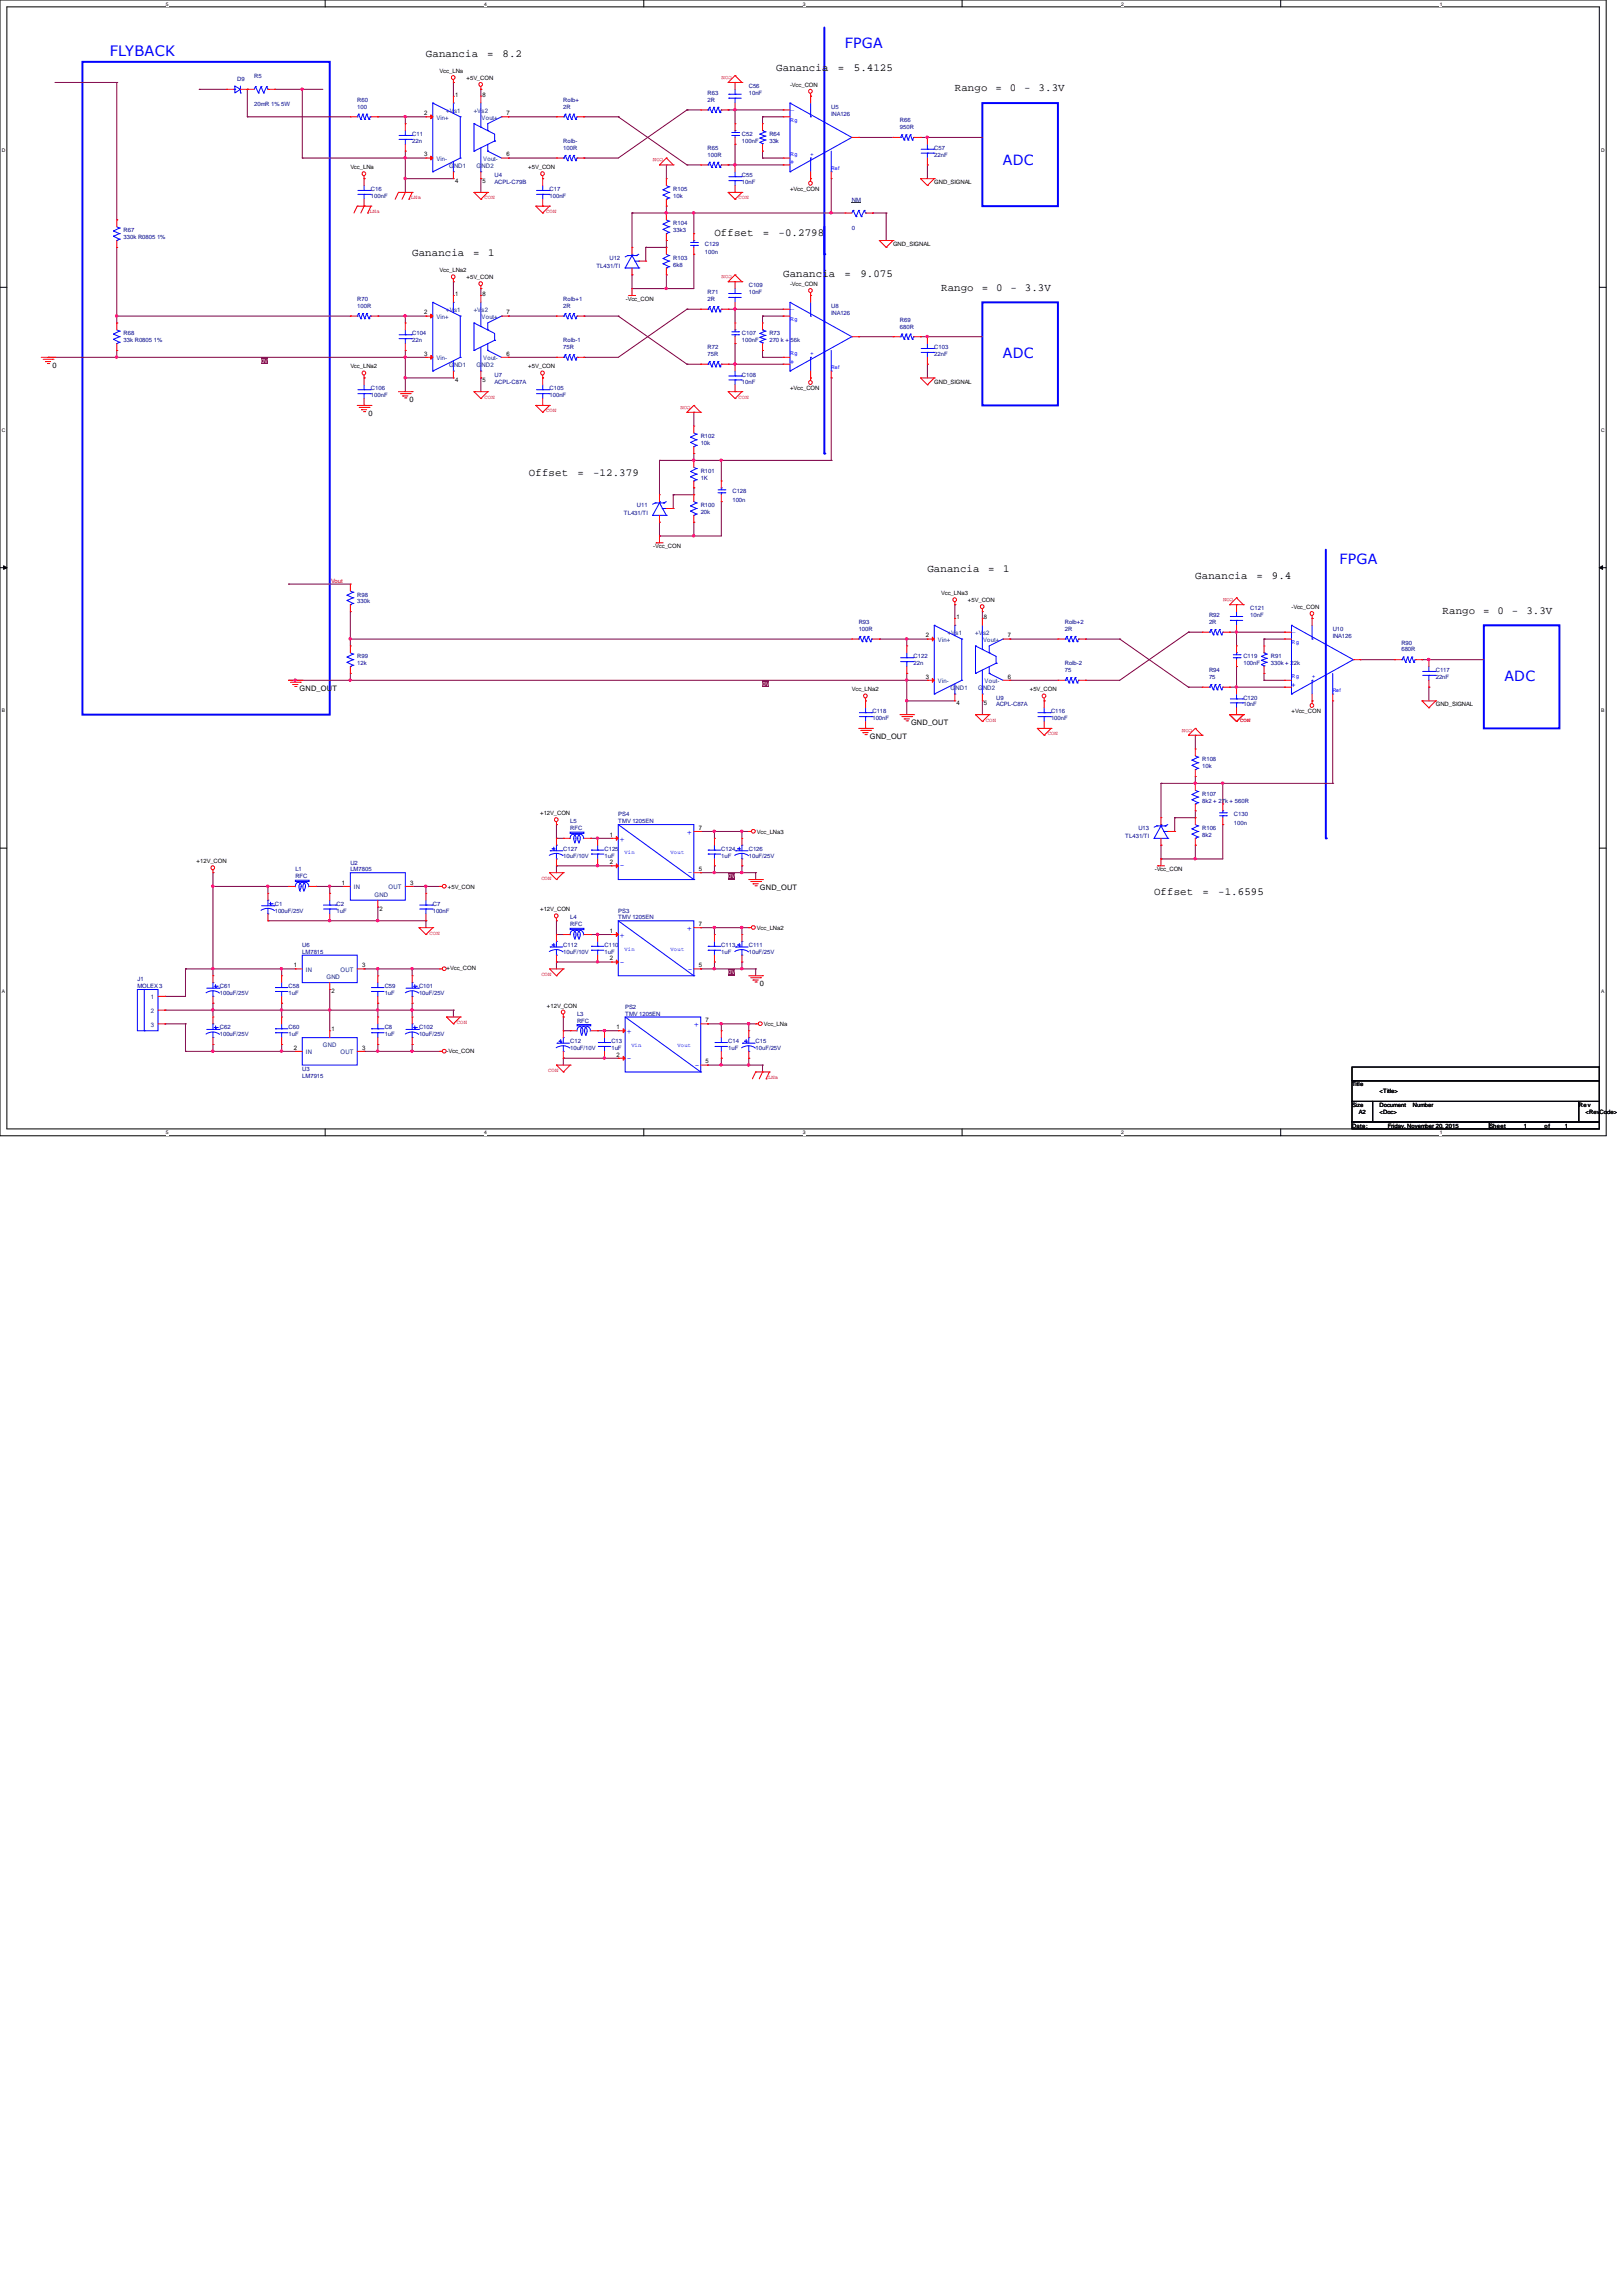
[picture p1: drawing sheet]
<svg xmlns="http://www.w3.org/2000/svg" width="210mm" height="297mm" viewBox="0 0 210 297" stroke-linecap="round" stroke-linejoin="round" font-family="sans-serif">
<defs><g id="words">
<text font-size="1.9" fill="#00f" x="14.2" y="7.2">FLYBACK</text>
<g font-size="1.8" fill="#00f">
<text x="109.3" y="6.3">FPGA</text>
<text x="129.8" y="21.4">ADC</text>
<text x="129.8" y="46.3">ADC</text>
<text x="173.4" y="72.9">FPGA</text>
<text x="194.7" y="88.1">ADC</text>
</g>
<g font-size="1.4">
<text x="55.1" y="7.4">Ganancia</text>
<text x="63" y="7.4">=</text>
<text x="65" y="7.4">8.2</text>
<text x="100.5" y="9.1">Ganancia</text>
<text x="108.4" y="9.1">=</text>
<text x="110.5" y="9.1">5.4125</text>
<text x="123.6" y="11.8">Rango</text>
<text x="128.8" y="11.8">=</text>
<text x="130.7" y="11.8">0</text>
<text x="132.5" y="11.8">-</text>
<text x="134.4" y="11.8">3.3V</text>
<text x="53.3" y="33.1">Ganancia</text>
<text x="61.2" y="33.1">=</text>
<text x="63.2" y="33.1">1</text>
<text x="92.5" y="30.5">Offset</text>
<text x="98.7" y="30.5">=</text>
<text x="100.8" y="30.5">-0.2798</text>
<text x="101.3" y="35.8">Ganancia</text>
<text x="109.3" y="35.8">=</text>
<text x="111.3" y="35.8">9.075</text>
<text x="121.8" y="37.6">Rango</text>
<text x="127" y="37.6">=</text>
<text x="128.9" y="37.6">0</text>
<text x="130.8" y="37.6">-</text>
<text x="132.6" y="37.6">3.3V</text>
<text x="68.5" y="61.6">Offset</text>
<text x="74.7" y="61.6">=</text>
<text x="76.8" y="61.6">-12.379</text>
<text x="120" y="74">Ganancia</text>
<text x="127.9" y="74">=</text>
<text x="129.8" y="74">1</text>
<text x="154.7" y="74.9">Ganancia</text>
<text x="162.6" y="74.9">=</text>
<text x="164.6" y="74.9">9.4</text>
<text x="186.7" y="79.4">Rango</text>
<text x="191.9" y="79.4">=</text>
<text x="193.8" y="79.4">0</text>
<text x="195.7" y="79.4">-</text>
<text x="197.5" y="79.4">3.3V</text>
<text x="149.4" y="115.8">Offset</text>
<text x="155.6" y="115.8">=</text>
<text x="157.6" y="115.8">-1.6595</text>
</g>
<g font-size="1.1" fill="#00f">
<text x="88.9" y="108">+</text>
<text x="80.2" y="108.9">+</text>
<text x="80.2" y="112.4">-</text>
<text x="89" y="113.2">-</text>
<text x="80.2" y="121.3">+</text>
<text x="80.2" y="124.8">-</text>
<text x="88.9" y="120.4">+</text>
<text x="89" y="125.7">-</text>
<text x="81.1" y="133.8">+</text>
<text x="81.1" y="137.2">-</text>
<text x="89.8" y="132.9">+</text>
<text x="89.9" y="138.1">-</text>
</g>
<g font-size="1">
<text x="6.8" y="47.6">0</text>
<text x="47.7" y="53.8">0</text>
<text x="53" y="52">0</text>
<text x="38.8" y="89.4">GND_OUT</text>
<text x="112.6" y="95.6">GND_OUT</text>
<text x="117.9" y="93.8">GND_OUT</text>
<text x="98.3" y="115.1">GND_OUT</text>
<text x="98.3" y="127.6">0</text>
</g>
<g font-size=".9" fill="#00f">
<text x="102.2" y="14.2">_</text>
<text x="102.2" y="21.3">+</text>
<text x="102.2" y="40">_</text>
<text x="102.2" y="47">+</text>
<text x="167.1" y="81.7">_</text>
<text x="167.1" y="88.8">+</text>
</g>
<g font-size=".8" fill="#000080">
<text x="30.7" y="10.5">D9</text>
<text x="32.9" y="10.1">R5</text>
<text x="96.9" y="11.4">C56</text>
<text x="32.9" y="13.7">20mR 1% 5W</text>
<text x="46.2" y="13.2">R60</text>
<text x="46.2" y="14.1">100</text>
<text x="53.3" y="17.6">C11</text>
<text x="72.9" y="13.2">RoIb+</text>
<text x="72.9" y="14.1">2R</text>
<text x="91.6" y="12.3">R63</text>
<text x="91.6" y="13.2">2R</text>
<text x="96" y="17.6">C52</text>
<text x="96.9" y="12.3">10nF</text>
<text x="99.6" y="17.6">R64</text>
<text x="107.6" y="14.1">U5</text>
<text x="107.6" y="14.9">INA126</text>
<text x="116.5" y="15.8">R66</text>
<text x="116.5" y="16.7">950R</text>
<text x="53.3" y="18.5">22n</text>
<text x="64" y="22.9">U4</text>
<text x="64" y="23.8">ACPL-C79B</text>
<text x="72.9" y="18.5">RoIb-</text>
<text x="72.9" y="19.4">100R</text>
<text x="91.6" y="19.4">R65</text>
<text x="91.6" y="20.3">100R</text>
<text x="96" y="22.9">C55</text>
<text x="96" y="23.8">10nF</text>
<text x="96" y="18.5">100nF</text>
<text x="99.6" y="18.5">33k</text>
<text x="120.9" y="19.4">C57</text>
<text x="120.9" y="20.3">22nF</text>
<text x="48" y="24.7">C16</text>
<text x="48" y="25.6">100nF</text>
<text x="71.1" y="24.7">C17</text>
<text x="71.1" y="25.6">100nF</text>
<text x="87.1" y="24.7">R105</text>
<text x="87.1" y="25.6">10k</text>
<text x="87.1" y="29.2">R104</text>
<text x="110.2" y="26.1">NM</text>
<text x="110.2" y="29.7">0</text>
<text x="16" y="30.1">R67</text>
<text x="16" y="30.9">330k R0805 1%</text>
<text x="77.2" y="34.7">TL431/TI</text>
<text x="78.9" y="33.6">U12</text>
<text x="87.1" y="33.6">R103</text>
<text x="87.1" y="34.5">6k8</text>
<text x="87.1" y="30.1">33k3</text>
<text x="91.2" y="31.8">C129</text>
<text x="91.2" y="32.9">100n</text>
<text x="46.2" y="38.9">R70</text>
<text x="46.2" y="39.8">100R</text>
<text x="72.9" y="38.9">RoIb+1</text>
<text x="72.9" y="39.8">2R</text>
<text x="91.6" y="38.1">R71</text>
<text x="91.6" y="38.9">2R</text>
<text x="96.9" y="37.2">C109</text>
<text x="96.9" y="38.1">10nF</text>
<text x="107.6" y="39.8">U8</text>
<text x="107.6" y="40.7">INA126</text>
<text x="116.5" y="41.6">R69</text>
<text x="16" y="43.4">R68</text>
<text x="16" y="44.3">33k R0805 1%</text>
<text x="53.3" y="43.4">C104</text>
<text x="53.3" y="44.3">22n</text>
<text x="72.9" y="44.3">RoIb-1</text>
<text x="72.9" y="45.2">75R</text>
<text x="91.6" y="45.2">R72</text>
<text x="91.6" y="46.1">75R</text>
<text x="96" y="43.4">C107</text>
<text x="96" y="44.3">100nF</text>
<text x="99.6" y="43.4">R73</text>
<text x="99.6" y="44.3">270 k + 56k</text>
<text x="116.5" y="42.5">680R</text>
<text x="120.9" y="45.2">C103</text>
<text x="120.9" y="46.1">22nF</text>
<text x="48" y="50.5">C106</text>
<text x="48" y="51.4">100nF</text>
<text x="64" y="48.7">U7</text>
<text x="64" y="49.6">ACPL-C87A</text>
<text x="71.1" y="50.5">C105</text>
<text x="71.1" y="51.4">100nF</text>
<text x="96" y="48.7">C108</text>
<text x="96" y="49.6">10nF</text>
<text x="90.7" y="56.7">R102</text>
<text x="90.7" y="57.6">10k</text>
<text x="82.4" y="65.6">U11</text>
<text x="90.7" y="61.2">R101</text>
<text x="90.7" y="62.1">1K</text>
<text x="90.7" y="65.6">R100</text>
<text x="94.8" y="63.8">C128</text>
<text x="94.8" y="64.9">100n</text>
<text x="80.7" y="66.7">TL431/TI</text>
<text x="90.7" y="66.5">20k</text>
<text x="46.2" y="77.2">R98</text>
<text x="46.2" y="78.1">330k</text>
<text x="111.1" y="80.7">R93</text>
<text x="111.1" y="81.6">100R</text>
<text x="137.8" y="80.7">RoIb+2</text>
<text x="137.8" y="81.6">2R</text>
<text x="156.5" y="79.8">R92</text>
<text x="156.5" y="80.7">2R</text>
<text x="161.8" y="79">C121</text>
<text x="161.8" y="79.8">10nF</text>
<text x="172.5" y="81.6">U10</text>
<text x="172.5" y="82.5">INA126</text>
<text x="181.4" y="83.4">R90</text>
<text x="46.2" y="85.2">R99</text>
<text x="46.2" y="86.1">12k</text>
<text x="118.2" y="85.2">C122</text>
<text x="118.2" y="86.1">22n</text>
<text x="137.8" y="86.1">RoIb-2</text>
<text x="137.8" y="87">75</text>
<text x="156.5" y="87">R94</text>
<text x="156.5" y="87.8">75</text>
<text x="160.9" y="85.2">C119</text>
<text x="160.9" y="86.1">100nF</text>
<text x="164.5" y="85.2">R91</text>
<text x="164.5" y="86.1">330k + 22k</text>
<text x="181.4" y="84.3">680R</text>
<text x="185.8" y="87">C117</text>
<text x="185.8" y="87.8">22nF</text>
<text x="112.9" y="92.3">C118</text>
<text x="112.9" y="93.2">100nF</text>
<text x="128.9" y="90.5">U9</text>
<text x="128.9" y="91.4">ACPL-C87A</text>
<text x="136" y="92.3">C116</text>
<text x="136" y="93.2">100nF</text>
<text x="160.9" y="90.5">C120</text>
<text x="160.9" y="91.4">10nF</text>
<text x="155.6" y="98.5">R108</text>
<text x="155.6" y="99.4">10k</text>
<text x="73.8" y="106.5">L5</text>
<text x="73.8" y="107.4">RFC</text>
<text x="80" y="105.6">PS4</text>
<text x="80" y="106.5">TMV 1205EN</text>
<text x="147.3" y="107.4">U13</text>
<text x="155.6" y="107.4">R106</text>
<text x="155.6" y="103">R107</text>
<text x="155.6" y="103.8">8k2 + 27k + 560R</text>
<text x="159.7" y="105.6">C130</text>
<text x="159.7" y="106.7">100n</text>
<text x="38.2" y="112.7">L1</text>
<text x="38.2" y="113.6">RFC</text>
<text x="45.3" y="111.8">U2</text>
<text x="45.3" y="112.7">LM7805</text>
<text x="72.9" y="110.1">C127</text>
<text x="72.9" y="111">10uF/10V</text>
<text x="78.2" y="110.1">C125</text>
<text x="78.2" y="111">1uF</text>
<text x="93.3" y="110.1">C124</text>
<text x="93.3" y="111">1uF</text>
<text x="96.9" y="110.1">C126</text>
<text x="96.9" y="111">10uF/25V</text>
<text x="145.6" y="108.5">TL431/TI</text>
<text x="155.6" y="108.3">8k2</text>
<text x="35.6" y="117.2">C1</text>
<text x="35.6" y="118.1">100uF/25V</text>
<text x="43.6" y="117.2">C2</text>
<text x="43.6" y="118.1">1uF</text>
<text x="56" y="117.2">C7</text>
<text x="56" y="118.1">100nF</text>
<text x="73.8" y="119">L4</text>
<text x="73.8" y="119.8">RFC</text>
<text x="80" y="118.1">PS3</text>
<text x="80" y="119">TMV 1205EN</text>
<text x="39.1" y="122.5">U6</text>
<text x="39.1" y="123.4">LM7815</text>
<text x="72.9" y="122.5">C112</text>
<text x="72.9" y="123.4">10uF/10V</text>
<text x="78.2" y="122.5">C110</text>
<text x="78.2" y="123.4">1uF</text>
<text x="93.3" y="122.5">C113</text>
<text x="93.3" y="123.4">1uF</text>
<text x="96.9" y="122.5">C111</text>
<text x="96.9" y="123.4">10uF/25V</text>
<text x="17.8" y="127">J1</text>
<text x="17.8" y="127.8">MOLEX 3</text>
<text x="28.4" y="127.8">C61</text>
<text x="28.4" y="128.7">100uF/25V</text>
<text x="37.3" y="127.8">C58</text>
<text x="37.3" y="128.7">1uF</text>
<text x="49.8" y="127.8">C59</text>
<text x="49.8" y="128.7">1uF</text>
<text x="54.2" y="127.8">C101</text>
<text x="54.2" y="128.7">10uF/25V</text>
<text x="74.7" y="131.4">L3</text>
<text x="80.9" y="130.5">PS2</text>
<text x="80.9" y="131.4">TMV 1205EN</text>
<text x="28.4" y="133.2">C62</text>
<text x="28.4" y="134.1">100uF/25V</text>
<text x="37.3" y="133.2">C60</text>
<text x="37.3" y="134.1">1uF</text>
<text x="49.8" y="133.2">C8</text>
<text x="49.8" y="134.1">1uF</text>
<text x="54.2" y="133.2">C102</text>
<text x="54.2" y="134.1">10uF/25V</text>
<text x="73.8" y="135">C12</text>
<text x="73.8" y="135.8">10uF/10V</text>
<text x="74.7" y="132.3">RFC</text>
<text x="79.1" y="135">C13</text>
<text x="79.1" y="135.8">1uF</text>
<text x="94.2" y="135">C14</text>
<text x="94.2" y="135.8">1uF</text>
<text x="97.8" y="135">C15</text>
<text x="97.8" y="135.8">10uF/25V</text>
<text x="39.1" y="138.5">U3</text>
<text x="39.1" y="139.4">LM7915</text>
</g>
<g font-size=".8">
<text x="56.9" y="9.4">Vcc_LNa</text>
<text x="60.4" y="10.3">+5V_CON</text>
<text x="102.2" y="11.2">-Vcc_CON</text>
<text x="54.9" y="14.9">2</text>
<text x="58.9" y="12.5">1</text>
<text x="62.4" y="12.5">8</text>
<text x="65.5" y="14.9">7</text>
<text x="45.3" y="21.9">Vcc_LNa</text>
<text x="54.9" y="20.2">3</text>
<text x="58.9" y="23.6">4</text>
<text x="62.4" y="23.6">5</text>
<text x="65.5" y="20.2">6</text>
<text x="68.4" y="21.9">+5V_CON</text>
<text x="120.9" y="23.8">GND_SIGNAL</text>
<text x="102.2" y="24.7">+Vcc_CON</text>
<text x="56.9" y="35.2">Vcc_LNa2</text>
<text x="115.6" y="31.8">GND_SIGNAL</text>
<text x="54.9" y="40.7">2</text>
<text x="58.9" y="38.3">1</text>
<text x="60.4" y="36.1">+5V_CON</text>
<text x="62.4" y="38.3">8</text>
<text x="65.5" y="40.7">7</text>
<text x="81" y="38.9">-Vcc_CON</text>
<text x="102.2" y="37">-Vcc_CON</text>
<text x="45.3" y="47.7">Vcc_LNa2</text>
<text x="54.9" y="46">3</text>
<text x="65.5" y="46">6</text>
<text x="68.4" y="47.7">+5V_CON</text>
<text x="58.9" y="49.4">4</text>
<text x="62.4" y="49.4">5</text>
<text x="102.2" y="50.5">+Vcc_CON</text>
<text x="120.9" y="49.6">GND_SIGNAL</text>
<text x="84.5" y="71">-Vcc_CON</text>
<text x="121.8" y="77">Vcc_LNa3</text>
<text x="125.3" y="77.9">+5V_CON</text>
<text x="119.8" y="82.5">2</text>
<text x="123.8" y="80.1">1</text>
<text x="127.3" y="80.1">8</text>
<text x="130.4" y="82.5">7</text>
<text x="167.1" y="78.8">-Vcc_CON</text>
<text x="110.2" y="89.5">Vcc_LNa2</text>
<text x="119.8" y="87.8">3</text>
<text x="130.4" y="87.8">6</text>
<text x="133.3" y="89.5">+5V_CON</text>
<text x="123.8" y="91.2">4</text>
<text x="127.3" y="91.2">5</text>
<text x="167.1" y="92.3">+Vcc_CON</text>
<text x="185.8" y="91.4">GND_SIGNAL</text>
<text x="69.9" y="105.5">+12V_CON</text>
<text x="90.4" y="107.4">7</text>
<text x="98" y="107.9">Vcc_LNa3</text>
<text x="25.4" y="111.7">+12V_CON</text>
<text x="78.9" y="108.2">1</text>
<text x="78.9" y="111.8">2</text>
<text x="90.4" y="112.7">5</text>
<text x="149.4" y="112.7">-Vcc_CON</text>
<text x="44.2" y="114.5">1</text>
<text x="49.1" y="117.9">2</text>
<text x="53.1" y="114.5">3</text>
<text x="58" y="115">+5V_CON</text>
<text x="69.9" y="117.9">+12V_CON</text>
<text x="90.4" y="119.8">7</text>
<text x="38" y="125.1">1</text>
<text x="46.9" y="125.1">3</text>
<text x="57.8" y="125.5">+Vcc_CON</text>
<text x="78.9" y="120.7">1</text>
<text x="78.9" y="124.2">2</text>
<text x="90.4" y="125.1">5</text>
<text x="98" y="120.3">Vcc_LNa2</text>
<text x="42.9" y="128.5">2</text>
<text x="70.8" y="130.3">+12V_CON</text>
<text x="38" y="135.8">2</text>
<text x="42.9" y="133.4">1</text>
<text x="46.9" y="135.8">3</text>
<text x="57.8" y="136.2">-Vcc_CON</text>
<text x="79.8" y="133.1">1</text>
<text x="79.8" y="136.7">2</text>
<text x="91.3" y="137.6">5</text>
<text x="91.3" y="132.2">7</text>
<text x="98.8" y="132.8">Vcc_LNa</text>
<text x="175" y="140.5">Title</text>
<text x="175" y="143.2">Size</text>
<text x="178.5" y="143.2">Document</text>
<text x="178.5" y="141.4">&lt;Title&gt;</text>
<text x="182.8" y="143.2">Number</text>
<text x="204.3" y="143.2">Rev</text>
<text x="175" y="145.9">Date:</text>
<text x="175.9" y="144.1">A2</text>
<text x="178.5" y="144.1">&lt;Doc&gt;</text>
<text x="179.6" y="145.9">Friday, November 20, 2015</text>
<text x="192.7" y="145.9">Sheet</text>
<text x="197.2" y="145.9">1</text>
<text x="199.9" y="145.9">of</text>
<text x="202.5" y="145.9">1</text>
<text x="205.2" y="144.1">&lt;RevCode&gt;</text>
</g>
<g font-size=".8" fill="#004080">
<text x="56.5" y="15.5">Vin+</text>
<text x="57.7" y="14.6">+Vs1</text>
<text x="61.3" y="14.6">+Vs2</text>
<text x="62.3" y="15.5">Vout+</text>
<text x="56.5" y="20.8">Vin-</text>
<text x="58.1" y="21.8">GND1</text>
<text x="61.7" y="21.8">GND2</text>
<text x="62.5" y="20.8">Vout-</text>
<text x="56.5" y="41.3">Vin+</text>
<text x="57.7" y="40.3">+Vs1</text>
<text x="61.3" y="40.3">+Vs2</text>
<text x="62.3" y="41.3">Vout+</text>
<text x="56.5" y="46.6">Vin-</text>
<text x="58.1" y="47.5">GND1</text>
<text x="61.7" y="47.5">GND2</text>
<text x="62.5" y="46.6">Vout-</text>
<text x="121.4" y="83.1">Vin+</text>
<text x="122.6" y="82.1">+Vs1</text>
<text x="126.2" y="82.1">+Vs2</text>
<text x="127.2" y="83.1">Vout+</text>
<text x="121.4" y="88.4">Vin-</text>
<text x="123" y="89.3">GND1</text>
<text x="126.6" y="89.3">GND2</text>
<text x="127.4" y="88.4">Vout-</text>
<text x="45.8" y="115.1">IN</text>
<text x="48.5" y="116">GND</text>
<text x="50.3" y="115.1">OUT</text>
<text x="39.6" y="125.7">IN</text>
<text x="44.1" y="125.7">OUT</text>
<text x="19.5" y="129.3">1</text>
<text x="19.5" y="131.1">2</text>
<text x="42.2" y="126.7">GND</text>
<text x="19.5" y="132.8">3</text>
<text x="39.6" y="136.4">IN</text>
<text x="41.8" y="135.5">GND</text>
<text x="44.1" y="136.4">OUT</text>
</g>
<g font-size=".8" fill="#fff">
<text x="33.8" y="46.9">0V</text>
<text x="98.7" y="88.7">0V</text>
<text x="94.2" y="113.6">0V</text>
<text x="94.2" y="126.1">0V</text>
</g>
<text font-size=".8" fill="#f00" x="42.8" y="75.4">Vout</text>
<g font-size=".7" fill="#f00">
<text x="94.7" y="9.8" transform="rotate(-180 94.7 9.8)">CON</text>
<text x="85.8" y="20.5" transform="rotate(-180 85.8 20.5)">CON</text>
<text x="47.8" y="27.6">LNa</text>
<text x="53.2" y="25.8">LNa</text>
<text x="62.7" y="25.8">CON</text>
<text x="70.7" y="27.6">CON</text>
<text x="95.6" y="25.8">CON</text>
<text x="94.7" y="35.6" transform="rotate(-180 94.7 35.6)">CON</text>
<text x="62.7" y="51.6">CON</text>
<text x="70.7" y="53.3">CON</text>
<text x="89.4" y="52.5" transform="rotate(-180 89.4 52.5)">CON</text>
<text x="95.6" y="51.6">CON</text>
<text x="159.6" y="77.4" transform="rotate(-180 159.6 77.4)">CON</text>
<text x="127.6" y="93.3">CON</text>
<text x="135.6" y="95.1">CON</text>
<text x="154.3" y="94.3" transform="rotate(-180 154.3 94.3)">CON</text>
<text x="160.5" y="93.3">CON</text>
<text x="70.1" y="113.8">CON</text>
<text x="55.6" y="120.9">CON</text>
<text x="70.1" y="126.2">CON</text>
<text x="59.1" y="132.5">CON</text>
<text x="71" y="138.7">CON</text>
<text x="99.4" y="139.6">LNa</text>
</g>
<g font-size=".7" fill="#00f">
<text x="102.2" y="15.7">Rg</text>
<text x="102.2" y="20.2">Rg</text>
<text x="104.9" y="20.2">+</text>
<text x="107.6" y="22">Ref</text>
<text x="102.2" y="41.5">Rg</text>
<text x="102.2" y="46">Rg</text>
<text x="104.9" y="46">+</text>
<text x="107.6" y="47.8">Ref</text>
<text x="167.1" y="83.3">Rg</text>
<text x="167.1" y="87.8">Rg</text>
<text x="169.8" y="87.8">+</text>
<text x="172.5" y="89.5">Ref</text>
<text x="80.8" y="110.5">Vin</text>
<text x="86.8" y="110.5">Vout</text>
<text x="80.8" y="123">Vin</text>
<text x="86.8" y="123">Vout</text>
<text x="81.7" y="135.4">Vin</text>
<text x="87.7" y="135.4">Vout</text>
</g>
<g font-size=".6">
<text x="21.5" y=".7">5</text>
<text x="62.7" y=".7">4</text>
<text x="103.9" y=".7">3</text>
<text x="145.1" y=".7">2</text>
<text x="186.3" y=".7">1</text>
<text x=".3" y="19.6">D</text>
<text x="207.2" y="19.6">D</text>
<text x=".3" y="55.9">C</text>
<text x="207.2" y="55.9">C</text>
<text x=".3" y="92.2">B</text>
<text x="207.2" y="92.2">B</text>
<text x=".3" y="128.4">A</text>
<text x="207.2" y="128.4">A</text>
<text x="21.5" y="146.8">5</text>
<text x="62.7" y="146.8">4</text>
<text x="103.9" y="146.8">3</text>
<text x="145.1" y="146.8">2</text>
<text x="186.3" y="146.8">1</text>
</g>
</g></defs>
<path d="M0 0h207.9v146.9h-207.9zM.9 .9h206.1v145.1h-206.1z" fill="none" stroke="#000" stroke-width=".13"/>
<g fill="#fff">
<path d="M21.5 .1h.3v.7h-.3z"/>
<path d="M21.5 146.2h.3v.7h-.3z"/>
</g>
<path d="M42.1 0v.9M42.1 146v.9" fill="none" stroke="#000" stroke-width=".13"/>
<g fill="#fff">
<path d="M62.7 .1h.3v.7h-.3z"/>
<path d="M62.7 146.2h.3v.7h-.3z"/>
</g>
<path d="M83.3 0v.9M83.3 146v.9" fill="none" stroke="#000" stroke-width=".13"/>
<g fill="#fff">
<path d="M103.9 .1h.3v.7h-.3z"/>
<path d="M103.9 146.2h.3v.7h-.3z"/>
</g>
<path d="M124.5 0v.9M124.5 146v.9" fill="none" stroke="#000" stroke-width=".13"/>
<g fill="#fff">
<path d="M145.1 .1h.3v.7h-.3z"/>
<path d="M145.1 146.2h.3v.7h-.3z"/>
</g>
<path d="M165.7 0v.9M165.7 146v.9" fill="none" stroke="#000" stroke-width=".13"/>
<g fill="#fff">
<path d="M186.3 .1h.3v.7h-.3z"/>
<path d="M186.3 146.2h.3v.7h-.3z"/>
<path d="M.3 19h.4v.7h-.4z"/>
<path d="M207.2 19h.5v.7h-.5z"/>
<path d="M.3 55.3h.4v.7h-.4z"/>
<path d="M207.2 55.3h.5v.7h-.5z"/>
</g>
<path d="M0 37.2h.9M207 37.2h.9" fill="none" stroke="#000" stroke-width=".13"/>
<g fill="#fff">
<path d="M.3 91.6h.4v.7h-.4z"/>
<path d="M207.2 91.6h.4v.7h-.4z"/>
</g>
<path d="M0 73.4h.9M.5 73.2l.4 .2-.4 .3zM207 73.4l.4-.2v.5zM207 73.4h.9" fill="none" stroke="#000" stroke-width=".13"/>
<path d="M.5 73.2l.4 .2-.4 .3zM207 73.4l.4-.2v.5z" fill="#000"/>
<g fill="#fff">
<path d="M.3 127.8h.3v.8h-.3z"/>
<path d="M207.2 127.8h.4v.8h-.4z"/>
</g>
<path d="M0 109.7h.9M207 109.7h.9" fill="none" stroke="#000" stroke-width=".13"/>
<path d="M10.7 8h32v84.5h-32zM106.7 3.6v55.1M127.1 13.3h9.8v13.4h-9.8zM106.7 32.9h.1M127.1 39.1h9.8v13.4h-9.8zM106.7 58.7h.1M171.6 71.1v37.4M192 80.9h9.8v13.3h-9.8zM171.6 108.5h.1" fill="none" stroke="#00f" stroke-width=".25"/>
<path d="M48.9 117.3h.1M48.9 117.3v1.8M53.3 114.7h.1M53.3 114.7h3.6M55.1 114.7h.1M55.1 119.1h.1M55.1 114.7v.9M55.1 119.1v.9" fill="none" stroke="#800040" stroke-width=".13"/>
<path d="M55 114.5h.2v.3h-.2z" fill-rule="evenodd" fill="#f0f"/>
<path d="M55 114.5h.2v.3h-.2z" fill="none" stroke="#f0f" stroke-width=".13"/>
<path d="M42.7 114.7h.1M42.7 114.7v.9" fill="none" stroke="#800040" stroke-width=".13"/>
<path d="M42.5 114.5h.2v.3h-.2z" fill-rule="evenodd" fill="#f0f"/>
<path d="M42.5 114.5h.2v.3h-.2z" fill="none" stroke="#f0f" stroke-width=".13"/>
<path d="M34.7 114.7h.1M34.7 114.7h2.6M40.9 114.7h.1M40.9 114.7h3.5M42.7 114.7h.1" fill="none" stroke="#800040" stroke-width=".13"/>
<path d="M34.5 114.5h.2v.3h-.2z" fill-rule="evenodd" fill="#f0f"/>
<path d="M34.5 114.5h.2v.3h-.2z" fill="none" stroke="#f0f" stroke-width=".13"/>
<path d="M34.7 114.7h.1M34.7 114.7v.9M91.6 132.5h.1M91.6 132.5h1.7" fill="none" stroke="#800040" stroke-width=".13"/>
<path d="M93.2 132.3h.2v.2h-.2z" fill-rule="evenodd" fill="#f0f"/>
<path d="M93.2 132.3h.2v.2h-.2z" fill="none" stroke="#f0f" stroke-width=".13"/>
<path d="M72.9 136.9h.1M72.9 136.9h7.1M78.2 136.9h.1M93.3 136.9h.1M93.3 136.9v.9" fill="none" stroke="#800040" stroke-width=".13"/>
<path d="M78.1 136.8h.2v.2h-.2z" fill-rule="evenodd" fill="#f0f"/>
<path d="M78.1 136.8h.2v.2h-.2z" fill="none" stroke="#f0f" stroke-width=".13"/>
<path d="M72.9 131.6h.1M72.9 131.6v1.7M96.9 132.5h.1M96.9 132.5v.8" fill="none" stroke="#800040" stroke-width=".13"/>
<path d="M96.8 132.3h.2v.2h-.2z" fill-rule="evenodd" fill="#f0f"/>
<path d="M96.8 132.3h.2v.2h-.2z" fill="none" stroke="#f0f" stroke-width=".13"/>
<g fill="none" stroke="#800040" stroke-width=".13">
<path d="M72.9 136.9h.1M72.9 136.9v.9M77.3 133.3h.1M77.3 133.3h2.7M78.2 133.3h.1M93.3 132.5h.1M93.3 132.5h3.6M96.9 136.9h.1M96.9 137.8h.1M96.9 136.9v.9M96.9 137.8h1.8M98.7 137.8h.1"/>
<path d="M98.7 137.8v.9"/>
</g>
<path d="M78.1 133.2h.2v.2h-.2z" fill-rule="evenodd" fill="#f0f"/>
<path d="M78.1 133.2h.2v.2h-.2z" fill="none" stroke="#f0f" stroke-width=".13"/>
<path d="M93.3 137.8h.1M93.3 137.8h3.6" fill="none" stroke="#800040" stroke-width=".13"/>
<path d="M96.8 137.7h.2v.2h-.2z" fill-rule="evenodd" fill="#f0f"/>
<path d="M96.8 137.7h.2v.2h-.2z" fill="none" stroke="#f0f" stroke-width=".13"/>
<path d="M91.6 137.8h.1M91.6 137.8h1.7M93.3 132.5h.1M93.3 132.5v.8" fill="none" stroke="#800040" stroke-width=".13"/>
<path d="M93.2 137.7h.2v.2h-.2z" fill-rule="evenodd" fill="#f0f"/>
<path d="M93.2 137.7h.2v.2h-.2z" fill="none" stroke="#f0f" stroke-width=".13"/>
<path d="M52.5 23.1h.1M52.5 23.1h6.2M72.9 133.3h.1M72.9 133.3h.9M96.9 132.5h.1M96.9 132.5h.9" fill="none" stroke="#800040" stroke-width=".13"/>
<path d="M52.3 23h.2v.2h-.2z" fill-rule="evenodd" fill="#f0f"/>
<path d="M52.3 23h.2v.2h-.2z" fill="none" stroke="#f0f" stroke-width=".13"/>
<g fill="none" stroke="#800040" stroke-width=".13">
<path d="M32 15.1h.1M32 15.1h13.3M52.5 19.6h.1M52.5 15.1h.1M52.5 15.1v.9M52.5 19.6v5.3M58.7 10.7h.1M58.7 10.7v1.7M62.2 11.6h.1M62.2 11.6v.8M65.8 15.1h.1M65.8 15.1h6.2"/>
<path d="M52.5 23.1h.1M52.5 20.4h.1M52.5 20.4h2.6M62.2 23.1h.1M62.2 23.1v1.8M65.8 20.4h.1M65.8 20.4h6.2"/>
</g>
<path d="M52.3 20.3h.2v.2h-.2z" fill-rule="evenodd" fill="#f0f"/>
<path d="M52.3 20.3h.2v.2h-.2z" fill="none" stroke="#f0f" stroke-width=".13"/>
<path d="M48.9 15.1h.1M48.9 15.1h6.2M52.5 15.1h.1" fill="none" stroke="#800040" stroke-width=".13"/>
<path d="M52.3 15h.2v.2h-.2z" fill-rule="evenodd" fill="#f0f"/>
<path d="M52.3 15h.2v.2h-.2z" fill="none" stroke="#f0f" stroke-width=".13"/>
<path d="M95.1 18.7h.1M95.1 18.7v2.6" fill="none" stroke="#800040" stroke-width=".13"/>
<path d="M95 21.2h.2v.2h-.2z" fill-rule="evenodd" fill="#f0f"/>
<path d="M95 21.2h.2v.2h-.2z" fill="none" stroke="#f0f" stroke-width=".13"/>
<g fill="none" stroke="#800040" stroke-width=".13">
<path d="M75.6 15.1h.1M75.6 15.1h4.4M94.2 14.2h.1M94.2 14.2h.9M98.7 15.1h.1M98.7 19.6h.1M98.7 15.1h2.6M98.7 15.1v.9M98.7 19.6v.8M75.6 20.4h.1M75.6 20.4h4.4M94.2 21.3h.1"/>
<path d="M94.2 21.3h7.1M95.1 21.3h.1M98.7 20.4h.1M98.7 20.4h2.6"/>
</g>
<path d="M95 14.1h.2v.2h-.2z" fill-rule="evenodd" fill="#f0f"/>
<path d="M95 14.1h.2v.2h-.2z" fill="none" stroke="#f0f" stroke-width=".13"/>
<g fill="none" stroke="#800040" stroke-width=".13">
<path d="M32 11.6h.1M32 11.6v3.5M35.6 11.6h.1M35.6 11.6h3.5M39.1 11.6h.1M39.1 11.6v8.8M80 15.1h.1M80 15.1l8.9 6.2M88.9 14.2h.1M88.9 14.2h1.8M88.9 14.2l-8.9 6.2M95.1 14.2h.1"/>
<path d="M95.1 14.2v1.8M95.1 14.2h6.2M88.9 21.3h.1M88.9 21.3h1.8"/>
</g>
<path d="M39 11.4h.2v.2h-.2z" fill-rule="evenodd" fill="#f0f"/>
<path d="M39 11.4h.2v.2h-.2z" fill="none" stroke="#f0f" stroke-width=".13"/>
<path d="M25.8 11.6h.1M25.8 11.6h3.5M39.1 11.6h.1M39.1 11.6h2.7M111.1 17.8h.1M111.1 17.8h4.5M119.1 17.8h.1M119.1 17.8h.9M39.1 20.4h.1M39.1 20.4h13.4M120 21.3h.1M120 21.3v1.8" fill="none" stroke="#800040" stroke-width=".13"/>
<path d="M119.9 17.6h.2v.3h-.2z" fill-rule="evenodd" fill="#f0f"/>
<path d="M119.9 17.6h.2v.3h-.2z" fill="none" stroke="#f0f" stroke-width=".13"/>
<path d="M120 17.8h.1M120 17.8h7.1M21.3 130.7h.1M21.3 130.7h6.3" fill="none" stroke="#800040" stroke-width=".13"/>
<path d="M27.4 130.5h.2v.3h-.2z" fill-rule="evenodd" fill="#f0f"/>
<path d="M27.4 130.5h.2v.3h-.2z" fill="none" stroke="#f0f" stroke-width=".13"/>
<path d="M27.6 129.8h.1M27.6 130.7h.1M27.6 129.8v1.8M27.6 130.7h15.1M36.4 129.8h.1M36.4 130.7h.1M36.4 129.8v.9M48.9 129.8h.1M48.9 129.8v.9" fill="none" stroke="#800040" stroke-width=".13"/>
<path d="M36.3 130.5h.2v.3h-.2z" fill-rule="evenodd" fill="#f0f"/>
<path d="M36.3 130.5h.2v.3h-.2z" fill="none" stroke="#f0f" stroke-width=".13"/>
<path d="M36.4 130.7h.1M36.4 130.7v.9M42.7 128h.1M42.7 128v2.7" fill="none" stroke="#800040" stroke-width=".13"/>
<path d="M42.5 130.5h.2v.3h-.2z" fill-rule="evenodd" fill="#f0f"/>
<path d="M42.5 130.5h.2v.3h-.2z" fill="none" stroke="#f0f" stroke-width=".13"/>
<path d="M36.4 125.3h.1M36.4 125.3h1.8M36.4 125.3v.9M42.7 130.7h.1M42.7 130.7h6.2M42.7 130.7v2.6" fill="none" stroke="#800040" stroke-width=".13"/>
<path d="M36.3 125.2h.2v.2h-.2z" fill-rule="evenodd" fill="#f0f"/>
<path d="M36.3 125.2h.2v.2h-.2z" fill="none" stroke="#f0f" stroke-width=".13"/>
<path d="M24 125.3h.1M24 125.3h12.4M27.6 125.3h.1M27.6 125.3v.9" fill="none" stroke="#800040" stroke-width=".13"/>
<path d="M27.4 125.2h.2v.2h-.2z" fill-rule="evenodd" fill="#f0f"/>
<path d="M27.4 125.2h.2v.2h-.2z" fill="none" stroke="#f0f" stroke-width=".13"/>
<g fill="none" stroke="#800040" stroke-width=".13">
<path d="M21.3 128.9h.1M21.3 132.5h.1M21.3 132.5h2.7M24 125.3h.1M24 132.5h.1M24 136h.1M24 125.3v3.6h-2.7M24 132.5v3.5M24 136h3.6M47.1 125.3h.1M47.1 125.3h1.8M48.9 125.3h.1"/>
<path d="M48.9 125.3v.9"/>
</g>
<path d="M27.4 135.9h.2v.2h-.2z" fill-rule="evenodd" fill="#f0f"/>
<path d="M27.4 135.9h.2v.2h-.2z" fill="none" stroke="#f0f" stroke-width=".13"/>
<path d="M27.6 135.1h.1M27.6 136h.1M27.6 135.1v.9M27.6 136h10.6M36.4 135.1h.1M36.4 136h.1M36.4 135.1v.9" fill="none" stroke="#800040" stroke-width=".13"/>
<path d="M36.3 135.9h.2v.2h-.2z" fill-rule="evenodd" fill="#f0f"/>
<path d="M36.3 135.9h.2v.2h-.2z" fill="none" stroke="#f0f" stroke-width=".13"/>
<path d="M47.1 136h.1M48.9 130.7h.1M48.9 135.1h.1M48.9 125.3h.1M48.9 130.7v.9M48.9 135.1v.9h-1.8M48.9 125.3h4.4" fill="none" stroke="#800040" stroke-width=".13"/>
<path d="M53.2 125.2h.2v.2h-.2z" fill-rule="evenodd" fill="#f0f"/>
<path d="M53.2 125.2h.2v.2h-.2z" fill="none" stroke="#f0f" stroke-width=".13"/>
<path d="M48.8 125.2h.2v.2h-.2z" fill-rule="evenodd" fill="#f0f"/>
<path d="M48.8 125.2h.2v.2h-.2z" fill="none" stroke="#f0f" stroke-width=".13"/>
<path d="M48.9 136h.1M48.9 136h4.4" fill="none" stroke="#800040" stroke-width=".13"/>
<path d="M53.2 135.9h.2v.2h-.2z" fill-rule="evenodd" fill="#f0f"/>
<path d="M53.2 135.9h.2v.2h-.2z" fill="none" stroke="#f0f" stroke-width=".13"/>
<path d="M48.8 135.9h.2v.2h-.2z" fill-rule="evenodd" fill="#f0f"/>
<path d="M48.8 135.9h.2v.2h-.2z" fill="none" stroke="#f0f" stroke-width=".13"/>
<path d="M48.9 130.7h.1M48.9 130.7h4.4" fill="none" stroke="#800040" stroke-width=".13"/>
<path d="M53.2 130.5h.2v.3h-.2z" fill-rule="evenodd" fill="#f0f"/>
<path d="M53.2 130.5h.2v.3h-.2z" fill="none" stroke="#f0f" stroke-width=".13"/>
<path d="M48.8 130.5h.2v.3h-.2z" fill-rule="evenodd" fill="#f0f"/>
<path d="M48.8 130.5h.2v.3h-.2z" fill="none" stroke="#f0f" stroke-width=".13"/>
<g fill="none" stroke="#800040" stroke-width=".13">
<path d="M27.6 112.9h.1M27.6 114.7h.1M27.6 112.9v12.4M27.6 114.7h7.1M53.3 125.3h.1M53.3 129.8h.1M53.3 130.7h.1M53.3 135.1h.1M53.3 136h.1M53.3 125.3v.9M53.3 129.8v1.8M53.3 135.1v.9"/>
<path d="M53.3 125.3h3.6M53.3 130.7h5.4M53.3 136h3.6M58.7 130.7h.1M58.7 130.7v.9"/>
</g>
<path d="M27.4 114.5h.2v.3h-.2z" fill-rule="evenodd" fill="#f0f"/>
<path d="M27.4 114.5h.2v.3h-.2z" fill="none" stroke="#f0f" stroke-width=".13"/>
<path d="M34.7 119.1h.1M34.7 119.1h8" fill="none" stroke="#800040" stroke-width=".13"/>
<path d="M42.5 119h.2v.2h-.2z" fill-rule="evenodd" fill="#f0f"/>
<path d="M42.5 119h.2v.2h-.2z" fill="none" stroke="#f0f" stroke-width=".13"/>
<path d="M42.7 119.1h.1M42.7 119.1h12.4M48.9 119.1h.1" fill="none" stroke="#800040" stroke-width=".13"/>
<path d="M48.8 119h.2v.2h-.2z" fill-rule="evenodd" fill="#f0f"/>
<path d="M48.8 119h.2v.2h-.2z" fill="none" stroke="#f0f" stroke-width=".13"/>
<g fill="none" stroke="#800040" stroke-width=".13">
<path d="M7.1 10.7h8M15.1 10.7h.1M15.1 10.7v17.7M15.1 28.4h.1M15.1 32v8.9M15.1 40.9h.1M15.1 45.3h.1M15.1 45.3v.9M111.1 43.6h.1M111.1 43.6h4.5M119.1 43.6h.1M119.1 43.6h.9"/>
<path d="M120 47.1h.1M120 47.1v1.8"/>
</g>
<path d="M119.9 43.4h.2v.2h-.2z" fill-rule="evenodd" fill="#f0f"/>
<path d="M119.9 43.4h.2v.2h-.2z" fill="none" stroke="#f0f" stroke-width=".13"/>
<path d="M52.5 48.9h.1M52.5 48.9h6.2M120 43.6h.1M120 43.6h7.1" fill="none" stroke="#800040" stroke-width=".13"/>
<path d="M52.3 48.8h.2v.2h-.2z" fill-rule="evenodd" fill="#f0f"/>
<path d="M52.3 48.8h.2v.2h-.2z" fill="none" stroke="#f0f" stroke-width=".13"/>
<g fill="none" stroke="#800040" stroke-width=".13">
<path d="M58.7 36.4h.1M58.7 36.4v1.8M15.1 40.9h30.2M45.3 40.9h.1M52.5 45.3h.1M52.5 48.9h.1M52.5 40.9h.1M52.5 40.9v.9M52.5 45.3v.9M52.5 48.9v1.8M65.8 40.9h.1M65.8 46.2h.1"/>
<path d="M65.8 40.9h6.2M65.8 46.2h6.2"/>
</g>
<path d="M15 40.8h.2v.2h-.2z" fill-rule="evenodd" fill="#f0f"/>
<path d="M15 40.8h.2v.2h-.2z" fill="none" stroke="#f0f" stroke-width=".13"/>
<path d="M62.2 37.3h.1M62.2 37.3v.9M52.5 46.2h.1M52.5 46.2v2.7M52.5 46.2h2.6M62.2 48.9h.1M62.2 48.9v1.8" fill="none" stroke="#800040" stroke-width=".13"/>
<path d="M52.3 46.1h.2v.2h-.2z" fill-rule="evenodd" fill="#f0f"/>
<path d="M52.3 46.1h.2v.2h-.2z" fill="none" stroke="#f0f" stroke-width=".13"/>
<path d="M48.9 40.9h.1M48.9 40.9h3.6" fill="none" stroke="#800040" stroke-width=".13"/>
<path d="M52.3 40.8h.2v.2h-.2z" fill-rule="evenodd" fill="#f0f"/>
<path d="M52.3 40.8h.2v.2h-.2z" fill="none" stroke="#f0f" stroke-width=".13"/>
<path d="M52.5 40.9h.1M52.5 40.9h2.6M95.1 44.4h.1M95.1 44.4v2.7" fill="none" stroke="#800040" stroke-width=".13"/>
<path d="M95 47h.2v.2h-.2z" fill-rule="evenodd" fill="#f0f"/>
<path d="M95 47h.2v.2h-.2z" fill="none" stroke="#f0f" stroke-width=".13"/>
<g fill="none" stroke="#800040" stroke-width=".13">
<path d="M75.6 46.2h.1M75.6 40.9h.1M75.6 40.9h4.4M75.6 46.2h4.4M94.2 47.1h.1M94.2 40h.1M94.2 47.1h7.1M94.2 40h.9M95.1 47.1h.1M95.1 40h.1M95.1 40v1.8M98.7 40.9h.1"/>
<path d="M98.7 46.2h.1M98.7 45.3h.1M98.7 40.9h2.6M98.7 46.2h2.6M98.7 40.9v.9M98.7 45.3v.9"/>
</g>
<path d="M95 39.9h.2v.2h-.2z" fill-rule="evenodd" fill="#f0f"/>
<path d="M95 39.9h.2v.2h-.2z" fill="none" stroke="#f0f" stroke-width=".13"/>
<path d="M15.1 46.2h37.4M52.5 46.2h.1M80 40.9h.1M80 40.9l8.9 6.2M88.9 40h.1M88.9 47.1h.1M88.9 40h1.8M88.9 40l-8.9 6.2M88.9 47.1h1.8M95.1 40h.1M95.1 40h6.2" fill="none" stroke="#800040" stroke-width=".13"/>
<path d="M15 46.1h.2v.2h-.2z" fill-rule="evenodd" fill="#f0f"/>
<path d="M15 46.1h.2v.2h-.2z" fill="none" stroke="#f0f" stroke-width=".13"/>
<path d="M33.8 46.2h.9v.9h-.9z" fill="#800040"/>
<path d="M6.2 46.2h.1M6.2 46.2h8.9M15.1 41.8h.1M15.1 40.9v.9M72 124.5h.1M72 124.5h5.3M90.7 120h.1M90.7 120h1.8M92.5 124.5h.1M92.5 124.5v.8M96 120h.1M96 120v.9" fill="none" stroke="#800040" stroke-width=".13"/>
<path d="M95.9 119.9h.2v.2h-.2z" fill-rule="evenodd" fill="#f0f"/>
<path d="M95.9 119.9h.2v.2h-.2z" fill="none" stroke="#f0f" stroke-width=".13"/>
<path d="M72 119.1h.1M72 119.1v1.8M77.3 124.5h.1M77.3 124.5h1.8" fill="none" stroke="#800040" stroke-width=".13"/>
<path d="M77.2 124.3h.2v.2h-.2z" fill-rule="evenodd" fill="#f0f"/>
<path d="M77.2 124.3h.2v.2h-.2z" fill="none" stroke="#f0f" stroke-width=".13"/>
<path d="M72 124.5h.1M72 124.5v.8M76.5 120.9h.1M76.5 120.9h.8M92.5 125.3h.1M92.5 125.3h5.3M96 125.3h.1M96 124.5h.1M96 124.5v.8" fill="none" stroke="#800040" stroke-width=".13"/>
<path d="M95.9 125.2h.2v.2h-.2z" fill-rule="evenodd" fill="#f0f"/>
<path d="M95.9 125.2h.2v.2h-.2z" fill="none" stroke="#f0f" stroke-width=".13"/>
<path d="M94.2 125.3h.9v.9h-.9z" fill="#800040"/>
<path d="M77.3 120.9h.1M77.3 120.9h1.8" fill="none" stroke="#800040" stroke-width=".13"/>
<path d="M77.2 120.8h.2v.2h-.2z" fill-rule="evenodd" fill="#f0f"/>
<path d="M77.2 120.8h.2v.2h-.2z" fill="none" stroke="#f0f" stroke-width=".13"/>
<path d="M72 120.9h.1M72 120.9h.9M90.7 125.3h.1M90.7 125.3h1.8M92.5 120h.1M92.5 120h4.4M96 120h.1M97.8 125.3h.1M97.8 125.3v.9" fill="none" stroke="#800040" stroke-width=".13"/>
<path d="M92.3 125.2h.2v.2h-.2z" fill-rule="evenodd" fill="#f0f"/>
<path d="M92.3 125.2h.2v.2h-.2z" fill="none" stroke="#f0f" stroke-width=".13"/>
<path d="M92.5 120h.1M92.5 120v.9" fill="none" stroke="#800040" stroke-width=".13"/>
<path d="M92.3 119.9h.2v.2h-.2z" fill-rule="evenodd" fill="#f0f"/>
<path d="M92.3 119.9h.2v.2h-.2z" fill="none" stroke="#f0f" stroke-width=".13"/>
<path d="M93.3 59.6h14.3M107.6 59.6h.1" fill="none" stroke="#800040" stroke-width=".13"/>
<path d="M93.2 59.4h.2v.2h-.2z" fill-rule="evenodd" fill="#f0f"/>
<path d="M93.2 59.4h.2v.2h-.2z" fill="none" stroke="#f0f" stroke-width=".13"/>
<g fill="none" stroke="#800040" stroke-width=".13">
<path d="M107.6 27.6h.1M107.6 23.1v4.5M107.6 27.6h1.7M112.9 27.6h.1M112.9 27.6h1.8M114.7 27.6h.1M114.7 27.6v3.5M107.6 48.9h.1M107.6 48.9v10.7M160 86.2h.1M160 88.9h.1M160 86.2v2.7"/>
<path d="M160 88.9h6.2M163.6 82.7h.1M163.6 82.7h2.6"/>
</g>
<path d="M159.9 88.8h.2v.2h-.2z" fill-rule="evenodd" fill="#f0f"/>
<path d="M159.9 88.8h.2v.2h-.2z" fill="none" stroke="#f0f" stroke-width=".13"/>
<g fill="none" stroke="#800040" stroke-width=".13">
<path d="M140.5 88h.1M140.5 82.7h.1M140.5 88h4.4M140.5 82.7h4.4M159.1 88.9h.1M159.1 81.8h.1M159.1 88.9h.9M159.1 81.8h.9M160 81.8h.1M160 81.8v1.8M163.6 88h.1M163.6 82.7h.1"/>
<path d="M163.6 87.1h.1M163.6 88h2.6M163.6 82.7v.9M163.6 87.1v.9"/>
</g>
<path d="M159.9 81.7h.2v.2h-.2z" fill-rule="evenodd" fill="#f0f"/>
<path d="M159.9 81.7h.2v.2h-.2z" fill="none" stroke="#f0f" stroke-width=".13"/>
<path d="M45.3 88h.1M45.3 88h72M144.9 82.7h.1M144.9 82.7l8.9 6.2M153.8 81.8h.1M153.8 88.9h.1M153.8 81.8h1.8M153.8 81.8l-8.9 6.2M153.8 88.9h1.8M160 81.8h.1M160 81.8h6.2" fill="none" stroke="#800040" stroke-width=".13"/>
<path d="M117.2 87.9h.2v.2h-.2z" fill-rule="evenodd" fill="#f0f"/>
<path d="M117.2 87.9h.2v.2h-.2z" fill="none" stroke="#f0f" stroke-width=".13"/>
<path d="M45.2 87.9h.2v.2h-.2z" fill-rule="evenodd" fill="#f0f"/>
<path d="M45.2 87.9h.2v.2h-.2z" fill="none" stroke="#f0f" stroke-width=".13"/>
<path d="M98.7 88h.9v.9h-.9z" fill="#800040"/>
<path d="M172.5 90.7h.1M172.5 90.7v10.6M176 85.3h.1M176 85.3h4.5M184 85.3h.1M184 85.3h8M184.9 88.9h.1M184.9 85.3h.1M184.9 88.9v1.8" fill="none" stroke="#800040" stroke-width=".13"/>
<path d="M184.8 85.2h.2v.2h-.2z" fill-rule="evenodd" fill="#f0f"/>
<path d="M184.8 85.2h.2v.2h-.2z" fill="none" stroke="#f0f" stroke-width=".13"/>
<path d="M117.3 90.7h.1M117.3 90.7h6.3" fill="none" stroke="#800040" stroke-width=".13"/>
<path d="M117.2 90.5h.2v.3h-.2z" fill-rule="evenodd" fill="#f0f"/>
<path d="M117.2 90.5h.2v.3h-.2z" fill="none" stroke="#f0f" stroke-width=".13"/>
<path d="M123.6 78.2h.1M123.6 78.2v1.8M117.3 87.1h.1M117.3 90.7h.1M117.3 82.7h.1M117.3 82.7v.9M117.3 87.1v.9M117.3 90.7v1.8M130.7 82.7h.1M130.7 82.7h6.2" fill="none" stroke="#800040" stroke-width=".13"/>
<path d="M117.2 82.5h.2v.3h-.2z" fill-rule="evenodd" fill="#f0f"/>
<path d="M117.2 82.5h.2v.3h-.2z" fill="none" stroke="#f0f" stroke-width=".13"/>
<path d="M45.3 82.7h.1M45.3 82.7h64.9M130.7 88h.1M130.7 88h6.2" fill="none" stroke="#800040" stroke-width=".13"/>
<path d="M45.2 82.5h.2v.3h-.2z" fill-rule="evenodd" fill="#f0f"/>
<path d="M45.2 82.5h.2v.3h-.2z" fill="none" stroke="#f0f" stroke-width=".13"/>
<g fill="none" stroke="#800040" stroke-width=".13">
<path d="M37.3 75.6h.1M37.3 75.6h8M45.3 79.1h.1M45.3 79.1v4.5M127.1 79.1h.1M127.1 79.1v.9M37.3 88h.1M38.2 88h.1M45.3 82.7h.1M45.3 87.1h.1M45.3 87.1v.9h-8M113.8 82.7h.1"/>
<path d="M113.8 82.7h6.2M117.3 88h.1M117.3 82.7h.1M117.3 88v2.7M117.3 88h2.7M127.1 90.7h.1M127.1 90.7v1.8"/>
</g>
<path d="M38.1 87.9h.2v.2h-.2z" fill-rule="evenodd" fill="#f0f"/>
<path d="M38.1 87.9h.2v.2h-.2z" fill="none" stroke="#f0f" stroke-width=".13"/>
<path d="M72 112h.1M72 112h5.3M90.7 107.6h.1M90.7 107.6h1.8" fill="none" stroke="#800040" stroke-width=".13"/>
<path d="M92.3 107.4h.2v.2h-.2z" fill-rule="evenodd" fill="#f0f"/>
<path d="M92.3 107.4h.2v.2h-.2z" fill="none" stroke="#f0f" stroke-width=".13"/>
<path d="M72 106.7h.1M72 106.7v1.8M77.3 112h.1M77.3 112h1.8M92.5 112h.1M92.5 112v.9M96 107.6h.1M96 107.6v.9" fill="none" stroke="#800040" stroke-width=".13"/>
<path d="M77.2 111.9h.2v.2h-.2z" fill-rule="evenodd" fill="#f0f"/>
<path d="M77.2 111.9h.2v.2h-.2z" fill="none" stroke="#f0f" stroke-width=".13"/>
<path d="M72 112h.1M72 112v.9M96 112.9h.1M96 112h.1M96 112.9h1.8M96 112v.9" fill="none" stroke="#800040" stroke-width=".13"/>
<path d="M95.9 112.8h.2v.2h-.2z" fill-rule="evenodd" fill="#f0f"/>
<path d="M95.9 112.8h.2v.2h-.2z" fill="none" stroke="#f0f" stroke-width=".13"/>
<path d="M76.5 108.5h.1M76.5 108.5h.8M92.5 112.9h.1M92.5 112.9h3.5" fill="none" stroke="#800040" stroke-width=".13"/>
<path d="M94.2 112.9h.9v.9h-.9z" fill="#800040"/>
<path d="M77.3 108.5h.1M77.3 108.5h1.8" fill="none" stroke="#800040" stroke-width=".13"/>
<path d="M77.2 108.3h.2v.2h-.2z" fill-rule="evenodd" fill="#f0f"/>
<path d="M77.2 108.3h.2v.2h-.2z" fill="none" stroke="#f0f" stroke-width=".13"/>
<path d="M92.5 107.6h.1M92.5 107.6h3.5" fill="none" stroke="#800040" stroke-width=".13"/>
<path d="M95.9 107.4h.2v.2h-.2z" fill-rule="evenodd" fill="#f0f"/>
<path d="M95.9 107.4h.2v.2h-.2z" fill="none" stroke="#f0f" stroke-width=".13"/>
<path d="M72 108.5h.1M72 108.5h.9M90.7 112.9h.1M90.7 112.9h1.8M96 107.6h.1M96 107.6h.9M97.8 112.9h.1M97.8 112.9v.9" fill="none" stroke="#800040" stroke-width=".13"/>
<path d="M92.3 112.8h.2v.2h-.2z" fill-rule="evenodd" fill="#f0f"/>
<path d="M92.3 112.8h.2v.2h-.2z" fill="none" stroke="#f0f" stroke-width=".13"/>
<g fill="none" stroke="#800040" stroke-width=".13">
<path d="M85.3 59.6h.1M85.3 59.6v4.4M85.3 59.6h8M89.8 59.6h.1M85.3 67.6h.1M85.3 69.3h.1M85.3 67.6v1.7M87.1 64h.1M87.1 64v1.8M89.8 67.6h.1M89.8 63.1h.1M89.8 67.6v1.7h-4.5"/>
<path d="M89.8 63.1v.9h-2.7M92.5 107.6h.1M92.5 107.6v.9"/>
</g>
<path d="M89.7 59.4h.2v.2h-.2z" fill-rule="evenodd" fill="#f0f"/>
<path d="M89.7 59.4h.2v.2h-.2z" fill="none" stroke="#f0f" stroke-width=".13"/>
<path d="M93.3 59.6h.1M93.3 59.6v2.6M89.8 69.3h.1M93.3 64.9h.1M93.3 64.9v4.4h-3.5" fill="none" stroke="#800040" stroke-width=".13"/>
<path d="M89.7 69.2h.2v.2h-.2z" fill-rule="evenodd" fill="#f0f"/>
<path d="M89.7 69.2h.2v.2h-.2z" fill="none" stroke="#f0f" stroke-width=".13"/>
<path d="M81.8 35.6h.1M81.8 37.3h.1M81.8 35.6v1.7M81.8 37.3h4.4M89.8 53.3h.1M89.8 58.7h.1M89.8 53.3v1.8M89.8 58.7v.9" fill="none" stroke="#800040" stroke-width=".13"/>
<path d="M86.1 37.2h.2v.2h-.2z" fill-rule="evenodd" fill="#f0f"/>
<path d="M86.1 37.2h.2v.2h-.2z" fill="none" stroke="#f0f" stroke-width=".13"/>
<path d="M81.8 27.6h.1M81.8 27.6h4.4M86.2 35.6h.1M86.2 31.1h.1M86.2 31.1v.9M86.2 35.6v1.7" fill="none" stroke="#800040" stroke-width=".13"/>
<path d="M86.1 27.4h.2v.2h-.2z" fill-rule="evenodd" fill="#f0f"/>
<path d="M86.1 27.4h.2v.2h-.2z" fill="none" stroke="#f0f" stroke-width=".13"/>
<g fill="none" stroke="#800040" stroke-width=".13">
<path d="M81.8 27.6h.1M81.8 27.6v4.4M83.6 32h.1M83.6 32v1.8M83.6 32h2.6M86.2 27.6h.1M86.2 37.3h.1M86.2 21.3h.1M86.2 26.7h.1M86.2 27.6h21.4M86.2 21.3v1.8M86.2 26.7v.9"/>
<path d="M89.8 27.6h.1M89.8 32.9h.1M89.8 27.6v2.6M89.8 32.9v4.4h-3.6M107.6 27.6h.1"/>
</g>
<path d="M89.7 27.4h.2v.2h-.2z" fill-rule="evenodd" fill="#f0f"/>
<path d="M89.7 27.4h.2v.2h-.2z" fill="none" stroke="#f0f" stroke-width=".13"/>
<path d="M107.4 27.4h.2v.2h-.2z" fill-rule="evenodd" fill="#f0f"/>
<path d="M107.4 27.4h.2v.2h-.2z" fill="none" stroke="#f0f" stroke-width=".13"/>
<g fill="none" stroke="#800040" stroke-width=".13">
<path d="M150.2 109.3h.1M150.2 111.1h.1M150.2 101.3h.1M150.2 101.3v4.5M150.2 109.3v1.8M150.2 101.3h8M152 105.8h.1M152 105.8v1.8M154.7 109.3h.1M154.7 104.9h.1M154.7 101.3h.1M154.7 109.3v1.8h-4.5"/>
<path d="M154.7 104.9v.9h-2.7"/>
</g>
<path d="M158.1 101.2h.2v.2h-.2z" fill-rule="evenodd" fill="#f0f"/>
<path d="M158.1 101.2h.2v.2h-.2z" fill="none" stroke="#f0f" stroke-width=".13"/>
<path d="M154.5 101.2h.3v.2h-.3z" fill-rule="evenodd" fill="#f0f"/>
<path d="M154.5 101.2h.3v.2h-.3z" fill="none" stroke="#f0f" stroke-width=".13"/>
<path d="M154.7 111.1h.1M158.2 101.3h.1M158.2 106.7h.1M158.2 101.3v2.7M158.2 106.7v4.4h-3.5" fill="none" stroke="#800040" stroke-width=".13"/>
<path d="M154.5 111h.3v.2h-.3z" fill-rule="evenodd" fill="#f0f"/>
<path d="M154.5 111h.3v.2h-.3z" fill="none" stroke="#f0f" stroke-width=".13"/>
<path d="M154.7 95.1h.1M154.7 95.1v1.8M154.7 100.5h.1M154.7 100.5v.8M158.2 101.3h14.3M172.5 101.3h.1" fill="none" stroke="#800040" stroke-width=".13"/>
<g fill="none" stroke="#f00" stroke-width=".13">
<path d="M52.5 16h.1M52.5 19.6h.1M52.5 16v.9M52.5 18.7v.9M58.5 9.8h.1l.2 .1v.3l-.2 .1-.1-.1zM58.7 10.7h.1M58.7 10.3v.4M62 10.7h.2l.2 .1v.3l-.2 .1-.2-.1zM62.2 11.6h.1M62.2 11.2v.4M94.2 10.7h.1M94.2 10.7h1.8"/>
<path d="M95.1 9.8h.1M95.1 9.8l-.9 .9M95.1 9.8l.9 .9M96 10.7h.1M104.7 11.6h.2l.2 .1-.1 .3-.1 .1-.2-.1zM104.9 12.4h.1M104.9 12.1v.3M46.2 26.7h.1M46.2 26.7h1.8M46.2 26.7l-.4 .9M46.9 22.3l.2-.1 .2 .1-.1 .4h-.1h-.2zM47.1 23.1h.1"/>
<path d="M47.1 26.7h.1M47.1 22.8v.3M47.1 26.7l-.4 .9M47.6 27.6h.1M48 26.7h.1M48 26.7l-.4 .9M51.6 24.9h.1M51.6 24.9h1.7M51.6 24.9l-.5 .9M52.5 24.9h.1M52.5 24.9l-.5 .9M52.9 25.8h.1"/>
<path d="M53.3 24.9h.1M53.3 24.9l-.4 .9M58.5 35.6h.1l.2 .1v.3l-.2 .1-.1-.1zM58.7 36.4h.1M58.7 36.1v.3M61.3 24.9h.1M61.3 24.9h1.8M61.3 24.9l.9 .9M62 36.5l.2-.1 .2 .2v.3l-.2 .1-.2-.1zM62.2 25.8h.1M62.2 37.3h.1M62.2 37v.3"/>
<path d="M63.1 24.9h.1M63.1 24.9l-.9 .9M69.3 26.7h.1M69.3 26.7h1.8M69.3 26.7l.9 .9M70 22.3l.2-.1 .2 .1v.4h-.2h-.2zM70.2 27.6h.1M70.2 23.1h.1M70.2 22.8v.3M71.1 26.7h.1M71.1 26.7l-.9 .9M81.4 38.2h.1"/>
<path d="M81.4 38.2h.9M81.8 37.3h.1M81.8 37.3v.9M85.3 21.3h.1M85.3 21.3h1.8M86.2 20.4h.1M86.2 20.4l-.9 .9M86.2 20.4l.9 .9M87.1 21.3h.1M94.2 24.9h.1M94.2 36.4h.1M94.2 24.9h1.8"/>
<path d="M94.2 24.9l.9 .9M94.2 36.4h1.8M95.1 25.8h.1M95.1 35.6h.1M95.1 35.6l-.9 .8M95.1 35.6l.9 .8M96 24.9h.1M96 36.4h.1M96 24.9l-.9 .9M104.7 23.5h.2l.2 .1-.1 .3-.1 .1-.2-.1zM104.7 37.4l.2-.1 .2 .2-.1 .3h-.1h-.2zM104.9 23.1h.1"/>
<path d="M104.9 38.2h.1M104.9 23.1v.4M104.9 37.9v.3M113.8 31.1h.1M113.8 31.1h1.8M113.8 31.1l.9 .9M114.7 32h.1M115.6 31.1h.1M115.6 31.1l-.9 .9M119.1 23.1h.1M119.1 23.1h1.8M119.1 23.1l.9 .9"/>
<path d="M120 24h.1M120.9 23.1h.1M120.9 23.1l-.9 .9M5.3 46.2h1.8M5.6 46.5h1.3M5.9 46.8h.1M5.9 46.8h.7M6.1 47h.2M6.3 47h.1M6.9 46.5h.1M7.1 46.2h.1M15.1 41.8h.1"/>
<path d="M15.1 45.3h.1M15.1 41.8v.9M15.1 44.4v.9M45.3 40.9h.1M45.3 40.9h.9M46.2 52.5h1.8M46.5 52.7h1.3M46.8 53h.1M46.8 53h.7M46.9 48.1l.2-.1 .2 .1-.1 .3-.1 .1-.2-.1zM47 53.3h.2M47.1 48.9h.1"/>
<path d="M47.1 52.5h.1M47.1 48.6v1.2M47.1 51.6v.9M47.2 53.3h.1M47.8 52.7h.1M48 52.5h.1M48 40.9h.9M48.9 40.9h.1M51.6 50.7h1.7M51.8 50.9h1.3M52.1 51.2h.1M52.1 51.2h.7"/>
<path d="M52.4 51.5h.1M52.5 51.5h.1M53.1 50.9h.1M53.3 50.7h.1M61.3 50.7h.1M61.3 50.7h1.8M61.3 50.7l.9 .9M62.2 51.6h.1M63.1 50.7h.1M63.1 50.7l-.9 .9M69.3 52.5h.1M69.3 52.5h1.8"/>
<path d="M69.3 52.5l.9 .8M70 48.1l.2-.1 .2 .1v.3l-.2 .1-.2-.1zM70.2 53.3h.1M70.2 48.9h.1M70.2 48.6v.3M71.1 52.5h.1M71.1 52.5l-.9 .8M88.9 53.3h.1M88.9 53.3h1.8M89.8 52.5h.1M89.8 52.5l-.9 .8M89.8 52.5l.9 .8"/>
<path d="M90.7 53.3h.1M94.2 50.7h.1M94.2 50.7h1.8M94.2 50.7l.9 .9M95.1 51.6h.1M96 50.7h.1M96 50.7l-.9 .9M104.7 49.3l.2-.1 .2 .1-.1 .4h-.1h-.2zM104.9 48.9h.1M104.9 48.9v.3M119.1 48.9h.1M119.1 48.9h1.8"/>
<path d="M119.1 48.9l.9 .9M120 49.8h.1M120.9 48.9h.1M120.9 48.9l-.9 .9M84.9 70.2h.1M84.9 70.2h.9M85.3 69.3h.1M85.3 69.3v.9M123.4 77.4l.1-.1 .2 .2v.3l-.2 .1-.1-.1zM123.6 78.2h.1M123.6 77.9v.3M126.9 78.3l.2-.1 .2 .1v.4h-.2h-.2z"/>
<path d="M127.1 79.1h.1M127.1 78.8v.3M159.1 78.2h.1M159.1 78.2h1.8M160 77.3h.1M160 77.3l-.9 .9M160 77.3l.9 .9M160.9 78.2h.1M169.6 79.2l.2-.1 .2 .1-.1 .3-.1 .1-.2-.1zM169.8 79.7v.3M37.3 88h1.8M37.6 88.3h1.3"/>
<path d="M37.9 88.6h.1M37.9 88.6h.7M38.1 88.8h.2M38.3 88.8h.1M38.9 88.3h.1M39.1 88h.1M111.1 94.2h1.8M111.4 94.5h1.2M111.7 94.8h.1M111.7 94.8h.7M111.8 89.9l.2-.1 .2 .1-.1 .3-.1 .1-.2-.1zM111.9 95h.2"/>
<path d="M112 90.7h.1M112 90.3v.4M112.1 95h.1M112.6 94.5h.1M112.9 94.2h.1M116.5 92.5h1.7M116.7 92.7h1.3M117 93h.1M117 93h.7M117.3 93.3h.1M117.4 93.3h.1M118 92.7h.1"/>
<path d="M118.2 92.5h.1M126.2 92.5h.1M126.2 92.5h1.8M126.2 92.5l.9 .8M127.1 93.3h.1M128 92.5h.1M128 92.5l-.9 .8M134.2 94.2h.1M134.2 94.2h1.8M134.2 94.2l.9 .9M134.9 89.9l.2-.1 .2 .1v.3l-.2 .1-.2-.1zM135.1 95.1h.1"/>
<path d="M135.1 90.7h.1M135.1 90.3v.4M136 94.2h.1M136 94.2l-.9 .9M153.8 95.1h.1M153.8 95.1h1.8M154.7 94.2h.1M154.7 94.2l-.9 .9M154.7 94.2l.9 .9M155.6 95.1h.1M159.1 92.5h.1M159.1 92.5h1.8"/>
<path d="M159.1 92.5l.9 .8M160 93.3h.1M160.9 92.5h.1M160.9 92.5l-.9 .8M169.6 91.1l.2-.1 .2 .1-.1 .3-.1 .1-.2-.1zM169.8 90.7h.1M169.8 80h.1M169.8 90.7v.3M184 90.7h.1M184 90.7h1.8M184 90.7l.9 .9M184.9 91.6h.1"/>
<path d="M185.8 90.7h.1M185.8 90.7l-.9 .9M27.4 112.1l.1-.1 .2 .1v.3l-.2 .1-.1-.1zM27.6 112.9h.1M27.6 112.6v.3M56.9 114.7h.1M56.9 114.7h.3M71.1 112.9h.1M71.1 112.9h1.8M71.1 112.9l.9 .9M71.8 118.3l.2-.1 .2 .1-.1 .4h-.1h-.2zM71.8 105.9l.2-.1 .2 .1-.1 .3-.1 .1-.2-.1z"/>
<path d="M72 119.1h.1M72 106.7h.1M72 113.8h.1M72 106.3v.4M72 118.8v.3M72.9 112.9h.1M72.9 108.5h.1M72.9 112.9l-.9 .9M72.9 108.5h.9M75.6 108.5h.9M76.5 108.5h.1M89.8 107.6h.9"/>
<path d="M89.8 112.9h.9M90.7 112.9h.1M90.7 107.6h.1M96 108.5h.1M96 112h.1M96 108.5v.8M96 111.1v.9M96.9 107.6h.1M96.9 107.6h.3M96.9 113.8h1.8M97.2 114h1.2M97.5 114.3h.1"/>
<path d="M97.5 114.3h.6M97.7 114.6h.2M97.9 114.6h.1M98.4 114h.1M98.7 113.8h.1M149.8 112h.1M149.8 112h.9M150.2 111.1h.1M150.2 111.1v.9M27.6 126.2h.1M27.6 129.8h.1M27.6 126.2v.9"/>
<path d="M27.6 128.9v.9M54.2 120h.1M54.2 120h1.8M54.2 120l.9 .9M55.1 120.9h.1M56 120h.1M56 120l-.9 .9M56.9 125.3h.1M56.9 136h.1M56.9 125.3h.3M56.9 136h.3M57.8 131.6h.1"/>
<path d="M57.8 131.6h1.8M57.8 131.6l.9 .9M58.7 132.5h.1M59.6 131.6h.1M59.6 131.6l-.9 .9M71.1 125.3h.1M71.1 125.3h1.8M71.1 125.3l.9 .9M72 137.8h.1M72 126.2h.1M72 137.8h1.8M72 137.8l.9 .9"/>
<path d="M72.7 130.7h.2l.2 .1-.1 .3-.1 .1-.2-.1zM72.9 131.6h.1M72.9 138.7h.1M72.9 125.3h.1M72.9 120.9h.1M72.9 131.2v.4M72.9 125.3l-.9 .9M72.9 120.9h.9M73.8 137.8h.1M73.8 137.8l-.9 .9M75.6 120.9h.9M76.5 120.9h.1"/>
<path d="M96.9 120h.1M96.9 120h.3M96.9 126.2h1.8M97.2 126.5h1.2M97.5 126.8h.1M97.5 126.8h.6M97.7 127h.2M97.8 132.5h.1M97.8 138.7h.1M97.8 132.5h.3M97.8 138.7l-.4 .9M97.8 138.7h1.8"/>
<path d="M97.9 127h.1M98.4 126.5h.1M98.7 138.7h.1M98.7 126.2h.1M98.7 138.7l-.4 .9M99.1 139.6h.1M99.6 138.7h.1M99.6 138.7l-.5 .9"/>
<circle cx="57.5" cy="114.6" r=".25"/>
<circle cx="97.5" cy="120" r=".25"/>
<circle cx="97.5" cy="107.5" r=".25"/>
<circle cx="57.5" cy="136" r=".25"/>
<circle cx="57.5" cy="125.3" r=".25"/>
<circle cx="98.4" cy="132.4" r=".25"/>
</g>
<path d="M175 138h32v1.8h-32zM175 139.8h32v2.7h-32zM175 142.5h2.6v2.7h-2.6zM175 145.2h17.7v.8h-17.7zM177.6 142.5h26.7v2.7h-26.7zM192.7 145.2h14.3v.8h-14.3zM204.3 142.5h2.7v2.7h-2.7z" fill="none" stroke="#000" stroke-width=".13"/>
<g fill="none" stroke="#00f" stroke-width=".13">
<path d="M51.6 18h1.7M51.6 17.5h1.7M52.5 17.5h.1M52.5 18h.1M52.5 16.9v.6M52.5 18v.7M53.3 18h.1M53.3 17.5h.1M14.7 43.2h.1M14.7 43.9h.1M14.7 43.2l.8 .4M14.7 43.9l.8 .4"/>
<path d="M15.1 44.4h.1M15.1 42.7l.4 .1M15.5 43.6h.1M15.5 44.3h.1M15.5 42.8h.1M15.5 42.8l-.8 .4M15.5 43.6l-.8 .3M15.5 44.3l-.4 .1M46.2 40.9h.1M46.3 50.9h1.6M46.3 50.4h1.6M46.4 40.6h.1"/>
<path d="M46.4 40.6l.3 .6M46.4 40.6l-.2 .3M46.7 41.2h.1M46.9 40.6h.1M46.9 40.6l.3 .6M46.9 40.6l-.2 .6M47.1 50.4h.1M47.1 50.9h.1M47.1 49.8v.6M47.1 50.9v.7M47.2 41.2h.1M47.5 40.6h.1"/>
<path d="M47.5 40.6l.3 .6M47.5 40.6l-.3 .6M47.8 41.2h.1M47.9 50.9h.1M47.9 50.4h.1M47.9 40.9h.1M47.9 40.9l-.1 .3M73.8 107.7h1.8v.1h-1.8zM74.1 107.9a.45 .45 0 0 1 .4 .6M74.2 107.9a.51 .51 0 0 0-.4 .6M74.3 108.5l.1 .6M74.5 108.5l-.1 .6"/>
<path d="M74.6 107.9a.46 .46 0 0 1 .5 .6M74.6 107.9a.51 .51 0 0 0-.3 .6M74.8 108.5l.2 .6M75.1 108.5l-.2 .6M75.1 107.9a.48 .48 0 0 1 .4 .6M75.2 107.9a.51 .51 0 0 0-.4 .6M80 106.7h9.8v7.1h-9.8zM80 106.7l9.8 7.1M89.8 113.8h.1M95.2 110.1h.1M95.2 110.1h1.6M95.5 109.8h.1"/>
<path d="M95.5 109.8h.3M95.7 110h.1M95.7 109.6v.4M96 111.1h.1M96 110.4l-.9 .3M96 110.4l.6 .1 .3 .2M96 109.3h.1M96 109.3v.8M96 110.4v.7M26.8 127.8h1.6M27.6 128.9h.1M27.6 128.2l.5 .1 .3 .2"/>
<path d="M27.6 128.2h-.4l-.5 .2M27.6 127.1h.1M27.6 127.1v.7M27.6 128.2v.7M27.7 127.6h.4M27.9 127.8h.1M27.9 127.4v.4M28.1 127.6h.1M28.4 127.8h.1M73.8 120.1h1.8v.2h-1.8zM74.1 120.4a.45 .45 0 0 1 .4 .5M74.2 120.4a.51 .51 0 0 0-.4 .5"/>
<path d="M74.3 120.9l.1 .6M74.5 121l-.1 .5M74.6 120.4a.46 .46 0 0 1 .5 .5M74.6 120.4a.51 .51 0 0 0-.3 .5M74.8 120.9l.2 .6M75.1 121l-.2 .5M75.1 120.4a.48 .48 0 0 1 .4 .5M75.2 120.4a.51 .51 0 0 0-.4 .5"/>
</g>
<path d="M79.8 108.2l.2 .3-.2 .2z" fill="#f00"/>
<path d="M79.1 108.5h.1M79.1 108.5h.9M79.8 108.2l.2 .3-.2 .2z" fill="none" stroke="#f00" stroke-width=".13"/>
<path d="M79.8 111.8l.2 .2-.2 .3z" fill="#f00"/>
<g fill="none" stroke="#f00" stroke-width=".13">
<path d="M29.3 11.6h.1M29.3 11.6h.9M31.1 11.6h.9M32 11.6h.1M45.3 15.1h.1M45.3 15.1h.9M48 15.1h.9M48.9 15.1h.1M72 15.1h.1M72 15.1h.9M74.7 15.1h.9M75.6 15.1h.1"/>
<path d="M90.7 14.2h.1M90.7 14.2h.9M93.3 14.2h.9M94.2 14.2h.1M95.1 14.2h.1M95.1 10.7h.1M95.1 18.7h.1M95.1 16h.1M95.1 10.7v.9M95.1 13.3v.9M95.1 16v.9M95.1 17.8v.9"/>
<path d="M98.7 16h.1M98.7 19.6h.1M98.7 16v.9M98.7 18.7v.9M47.1 23.1h.1M47.1 26.7h.1M47.1 23.1v.9M47.1 25.8v.9M70.2 23.1h.1M70.2 26.7h.1M70.2 23.1v.9M70.2 25.8v.9"/>
<path d="M72 20.4h.1M72 20.4h.9M74.7 20.4h.9M75.6 20.4h.1M86.2 23.1h.1M86.2 26.7h.1M86.2 23.1v.9M86.2 25.8v.9M95.1 36.4h.1M95.1 21.3h.1M95.1 24.9h.1M95.1 21.3v.9"/>
<path d="M95.1 24v.9M95.1 36.4v.9M95.1 39.1v.9M104.9 38.2h.1M104.9 38.2v.9M52.5 41.8h.1M52.5 45.3h.1M52.5 41.8v.9M52.5 44.4v.9M70.2 48.9h.1M70.2 52.5h.1M70.2 48.9v.9"/>
<path d="M70.2 51.6v.9M89.8 59.6h.1M89.8 55.1h.1M89.8 58.7h.1M89.8 55.1v.9M89.8 57.8v.9M89.8 59.6v.9M90.7 47.1h.1M90.7 47.1h.9M93.3 47.1h.9M94.2 47.1h.1M95.1 40h.1"/>
<path d="M101.3 47.1h.1M101.3 40h.1M101.3 40.9h.1M101.3 46.2h.1M101.3 47.1h.9M101.3 40h.9M101.3 40.9h.9M101.3 46.2h.9M104.9 48.9h.1M104.9 48v.9M107.6 48.9h.1M107.6 48v.9"/>
<path d="M110.2 43.6h.9M111.1 43.6h.1M89.8 63.1h.1M89.8 62.2v.9M93.3 64.9h.1M93.3 62.2h.1M93.3 62.2v.9M93.3 64v.9M117.3 83.6h.1M117.3 87.1h.1M117.3 83.6v.9M117.3 86.2v.9"/>
<path d="M136.9 88h.1M136.9 82.7h.1M136.9 82.7h.9M136.9 88h.9M139.6 82.7h.9M139.6 88h.9M140.5 88h.1M140.5 82.7h.1M154.7 96.9h.1M154.7 96.9v.9M154.7 99.6v.9M166.2 88.9h.1"/>
<path d="M166.2 81.8h.1M166.2 82.7h.1M166.2 88h.1M166.2 88.9h.9M166.2 81.8h.9M166.2 82.7h.9M166.2 88h.9M169.8 90.7h.1M169.8 80h.1M169.8 80v.9M169.8 89.8v.9M172.5 90.7h.1"/>
<path d="M172.5 89.8v.9M175.1 85.3h.9M176 85.3h.1M37.3 114.7h.1M37.3 114.7h.9M40 114.7h.9M40.9 114.7h.1M42.7 115.6h.1M42.7 119.1h.1M42.7 115.6v.9M42.7 118.2v.9M44.4 114.7h.1"/>
<path d="M44.4 114.7h.9M48.9 117.3h.1M48.9 116.5v.8M52.5 114.7h.8M53.3 114.7h.1M55.1 115.6h.1M55.1 119.1h.1M55.1 115.6v.9M55.1 118.2v.9M79.1 112h.1M79.1 112h.9M79.8 111.8l.2 .2-.2 .3z"/>
<path d="M154.7 100.5h.1M20.4 128.9h.9M20.4 130.7h.9M20.4 132.5h.9M21.3 128.9h.1M21.3 130.7h.1M21.3 132.5h.1M38.2 125.3h.1M38.2 125.3h.9M42.7 128h.1M42.7 127.1v.9M46.2 125.3h.9"/>
<path d="M47.1 125.3h.1M53.3 131.6h.1M53.3 135.1h.1M53.3 131.6v.9M53.3 134.2v.9M72 120.9h.1M72 124.5h.1M72 120.9v.9M72 123.6v.9M72.9 133.3h.1M72.9 136.9h.1M72.9 133.3v.9"/>
<path d="M72.9 136v.9M77.3 120.9h.1M77.3 124.5h.1M77.3 120.9v.9M77.3 123.6v.9M96.9 133.3h.1M96.9 136.9h.1M96.9 133.3v.9M96.9 136v.9"/>
</g>
<g fill="none" stroke="#00f" stroke-width=".13">
<path d="M30.2 11.6h.2M30.4 11.1l.7 .5-.7 .4zM30.4 11.6h.1M31.1 12h.1M31.1 11.1v.9M46.2 15.1h.1M46.4 14.8h.1M46.4 14.8l.3 .7M46.4 14.8l-.2 .3M46.7 15.5h.1M46.9 14.8h.1M46.9 14.8l.3 .7"/>
<path d="M46.9 14.8l-.2 .7M47.2 15.5h.1M47.5 14.8h.1M47.5 14.8l.3 .7M47.5 14.8l-.3 .7M47.8 15.5h.1M47.9 15.1h.1M47.9 15.1l-.1 .4M72.9 15.1h.1M73 15.1h.1M73.2 14.8h.1M73.2 14.8l-.2 .3"/>
<path d="M73.2 14.8l.2 .7M73.4 15.5h.1M73.7 14.8h.1M73.7 14.8l-.3 .7M73.7 14.8l.3 .7M74 15.5h.1M74.3 14.8h.1M74.3 14.8l-.3 .7M74.3 14.8l.2 .7M74.5 15.5h.1M74.7 15.1h.1M74.7 15.1l-.2 .4"/>
<path d="M91.6 14.2h.1M91.7 14.2h.1M91.8 13.9h.1M91.8 13.9l-.1 .3M91.8 13.9l.3 .7M92.1 14.6h.1M92.4 13.9h.1M92.4 13.9l-.3 .7M92.4 13.9l.2 .7M92.6 14.6h.1M92.9 13.9h.1M92.9 13.9l-.3 .7"/>
<path d="M92.9 13.9l.3 .7M93.2 14.6h.1M93.3 14.2h.1M93.3 14.2l-.1 .4M94.3 12.2h.1M94.3 12.7h.1M94.3 12.2h1.6M94.3 12.7h1.6M94.7 17.5h.9M94.7 17.1h.9M95.1 12.7h.1M95.1 12.2h.1"/>
<path d="M95.1 16.9h.1M95.1 17.5h.1M95.1 11.6v.6M95.1 12.7v.6M95.1 16.9v.2M95.1 17.5v.3M95.6 17.5h.1M95.6 17.1h.1M98.3 18.4h.1M98.3 17.9h.1M98.3 17.4h.1M98.3 18.4l.4 .2"/>
<path d="M98.3 17.9l.7 .2M98.3 17.4l.7 .2M98.7 16.9h.1M98.7 18.6h.1M98.7 16.9l.3 .2M98.7 18.6v.1M99 18.1h.1M99 17.6h.1M99 17.1h.1M99 18.1l-.7 .3M99 17.6l-.7 .3M99 17.1l-.7 .3"/>
<path d="M46.3 25.1h1.6M46.3 24.6h1.6M47.1 24.6h.1M47.1 25.1h.1M47.1 24v.6M47.1 25.1v.7M47.9 25.1h.1M47.9 24.6h.1M69.4 25.1h1.6M69.4 24.6h1.6M70.2 24.6h.1M70.2 25.1h.1"/>
<path d="M70.2 24v.6M70.2 25.1v.7M71 25.1h.1M71 24.6h.1M72.9 20.4h.1M73 20.4h.1M73.2 20.1h.1M73.2 20.1l-.2 .3M73.2 20.1l.2 .7M73.4 20.8h.1M73.7 20.1h.1M73.7 20.1l-.3 .7"/>
<path d="M73.7 20.1l.3 .7M74 20.8h.1M74.3 20.1h.1M74.3 20.1l-.3 .7M74.3 20.1l.2 .7M74.5 20.8h.1M74.7 20.4h.1M74.7 20.4l-.2 .4M85.8 24.6h.1M85.8 25.2h.1M85.8 24.6l.8 .3M85.8 25.2l.8 .4"/>
<path d="M86.2 25.8h.1M86.2 24l.4 .2M86.6 24.9h.1M86.6 25.6h.1M86.6 24.2h.1M86.6 24.2l-.8 .4M86.6 24.9l-.8 .3M86.6 25.6l-.4 .2M94.3 38h.1M94.3 38.5h.1M94.3 38h1.6M94.3 38.5h1.6"/>
<path d="M94.3 23.4h1.6M94.3 22.9h1.6M95.1 38.5h.1M95.1 38h.1M95.1 22.9h.1M95.1 23.4h.1M95.1 22.2v.7M95.1 23.4v.6M95.1 37.3v.7M95.1 38.5v.6M95.9 23.4h.1M95.9 22.9h.1"/>
<path d="M102.2 39.1h.1M102.2 39.1v8.9M102.2 39.1l8 4.5M104.9 39.1v1.8M110.4 27.2h.1M110.4 27.2l.4 .8M110.4 27.2l-.2 .4M110.8 28h.1M111.1 27.2h.1M111.1 27.2l-.3 .8M111.1 27.2l.4 .8M111.5 28h.1"/>
<path d="M111.8 27.2h.1M111.8 27.2l-.3 .8M111.8 27.2l.2 .4M112 27.6h.1M51.6 43.8h1.7M51.6 43.3h1.7M52.5 43.3h.1M52.5 43.8h.1M52.5 42.7v.6M52.5 43.8v.6M53.3 43.8h.1M53.3 43.3h.1"/>
<path d="M69.4 50.9h1.6M69.4 50.4h1.6M70.2 50.4h.1M70.2 50.9h.1M70.2 49.8v.6M70.2 50.9v.7M71 50.9h.1M71 50.4h.1M89.4 56.6h.1M89.4 57.2h.1M89.4 56.6l.7 .3M89.4 57.2l.7 .4"/>
<path d="M89.8 57.8h.1M89.8 56l.3 .2M90.1 56.9h.1M90.1 57.6h.1M90.1 56.2h.1M90.1 56.2l-.7 .4M90.1 56.9l-.7 .3M90.1 57.6l-.3 .2M91.6 47.1h.1M91.7 47.1h.1M91.8 46.8h.1M91.8 46.8l-.1 .3"/>
<path d="M91.8 46.8l.3 .7M92.1 47.5h.1M92.4 46.8h.1M92.4 46.8l-.3 .7M92.4 46.8l.2 .7M92.6 47.5h.1M92.9 46.8h.1M92.9 46.8l-.3 .7M92.9 46.8l.3 .7M93.2 47.5h.1M93.3 47.1h.1M93.3 47.1l-.1 .4"/>
<path d="M102.2 48h.1M104.9 46.2h.1M104.9 40.9h.1M104.9 46.2v1.8M107.6 48h.1M107.6 45.3v2.7M110.2 43.6h.1M110.2 43.6l-8 4.4M89.4 61h.1M89.4 61.7h.1M89.4 61l.7 .3M89.4 61.7l.7 .4"/>
<path d="M89.8 62.2h.1M89.8 60.5l.3 .1M90.1 61.3h.1M90.1 62.1h.1M90.1 60.6h.1M90.1 60.6l-.7 .4M90.1 61.3l-.7 .4M90.1 62.1l-.3 .1M92.9 63.8h.9M92.9 63.4h.9M93.3 63.1h.1M93.3 63.8h.1"/>
<path d="M93.3 63.1v.3M93.3 63.8v.2M93.8 63.8h.1M93.8 63.4h.1M116.5 85.6h1.7M116.5 85.1h1.7M117.3 85.1h.1M117.3 85.6h.1M117.3 84.5v.6M117.3 85.6v.6M118.2 85.6h.1M118.2 85.1h.1"/>
<path d="M137.8 88h.1M137.8 82.7h.1M137.9 88h.1M137.9 82.7h.1M138 87.7h.1M138 82.3h.1M138 87.7l-.1 .3M138 87.7l.3 .6M138 82.3l-.1 .4M138 82.3l.3 .7M138.3 88.3h.1M138.3 83h.1"/>
<path d="M138.6 87.7h.1M138.6 82.3h.1M138.6 87.7l-.3 .6M138.6 87.7l.3 .6M138.6 82.3l-.3 .7M138.6 82.3l.3 .7M138.9 88.3h.1M138.9 83h.1M139.1 87.7h.1M139.1 82.3h.1M139.1 87.7l-.2 .6M139.1 87.7l.3 .6"/>
<path d="M139.1 82.3l-.2 .7M139.1 82.3l.3 .7M139.4 88.3h.1M139.4 83h.1M139.6 88h.1M139.6 82.7h.1M139.6 88l-.2 .3M139.6 82.7l-.2 .3M154.3 98.3h.1M154.3 99h.1M154.3 98.3l.7 .4M154.3 99l.7 .4"/>
<path d="M154.7 99.6h.1M154.7 97.8l.3 .2M155 98.7h.1M155 99.4h.1M155 98h.1M155 98l-.7 .3M155 98.7l-.7 .3M155 99.4l-.3 .2M167.1 89.8h.1M167.1 80.9h.1M167.1 80.9v8.9M167.1 80.9l8 4.4"/>
<path d="M169.8 88h.1M169.8 82.7h.1M169.8 80.9v1.8M169.8 88v1.8M172.5 89.8h.1M172.5 87.1v2.7M175.1 85.3h.1M175.1 85.3l-8 4.5M38.2 113.9h1.8v.1h-1.8zM38.6 114.1a.45 .45 0 0 1 .3 .6M38.7 114.1a.51 .51 0 0 0-.5 .6M38.7 114.8l.2 .5"/>
<path d="M39 114.7l-.2 .5M39.1 114.1a.45 .45 0 0 1 .4 .6M39.2 114.1a.51 .51 0 0 0-.5 .6M39.2 114.8l.2 .5M39.5 114.7l-.2 .6M39.6 114.1a.48 .48 0 0 1 .3 .6M39.6 114.1a.51 .51 0 0 0-.4 .6M41.9 117.6h1.6M41.9 117.1h1.6M42.7 117.1h.1M42.7 117.6h.1M42.7 116.5v.6"/>
<path d="M42.7 117.6v.6M43.5 117.6h.1M43.5 117.1h.1M45.3 112.9h7.2v3.6h-7.2zM54.3 117.6h1.6M54.3 117.1h1.6M55.1 117.1h.1M55.1 117.6h.1M55.1 116.5v.6M55.1 117.6v.6M55.9 117.6h.1M55.9 117.1h.1"/>
<path d="M17.8 128h2.6v5.3h-2.6zM18.7 133.3h.1M18.7 128v5.3M39.1 123.6h7.1v3.5h-7.1zM52.5 133.2h1.6M53.3 134.2h.1M53.3 133.5l.6 .1 .3 .2M53.3 133.5h-.3l-.5 .3M53.3 132.5h.1M53.3 132.5v.7M53.3 133.5v.7M53.5 132.9h.4"/>
<path d="M53.7 133.1h.1M53.7 132.7v.4M53.9 132.9h.1M54.1 133.2h.1M71.2 122.5h.1M71.2 122.5h1.6M71.5 122.3h.1M71.5 122.3h.3M71.7 122.4h.1M71.7 122v.4M72 123.6h.1M72 122.9l-.9 .2"/>
<path d="M72 122.9l.6 .1 .3 .1M72 121.8h.1M72 121.8v.7M72 122.9v.7M72.1 135h.1M72.1 135h1.6M72.3 134.7h.1M72.3 134.7h.4M72.6 134.9h.1M72.6 134.5v.4M72.9 136h.1M72.9 135.3l-.9 .3"/>
<path d="M72.9 135.3l.6 .1 .2 .2M72.9 134.2h.1M72.9 134.2v.8M72.9 135.3v.7M76.5 122.9h.1M76.5 122.4h.1M76.5 122.9h1.6M76.5 122.4h1.6M77.3 122.4h.1M77.3 122.9h.1M77.3 121.8v.6M77.3 122.9v.7"/>
<path d="M96.1 135h.1M96.1 135h1.6M96.4 134.7h.1M96.4 134.7h.3M96.6 134.9h.1M96.6 134.5v.4M96.9 136h.1M96.9 135.3l-.9 .3M96.9 135.3l.6 .1 .2 .2M96.9 134.2h.1M96.9 134.2v.8M96.9 135.3v.7"/>
</g>
<path d="M110.2 26.2h1.2z" fill="#000080"/>
<path d="M109.3 27.6h.1M109.3 27.6h.9M112 27.6h.9M112.9 27.6h.1M155.6 88.9h.1M155.6 88.9h.9M158.2 88.9h.9M159.1 88.9h.1M90.7 137.8h.9M90.7 132.5h.9M91.6 137.8h.1M91.6 132.5h.1" fill="none" stroke="#f00" stroke-width=".13"/>
<g fill="none" stroke="#00f" stroke-width=".13">
<path d="M156.5 88.9h.1M156.7 88.6h.1M156.7 88.6l-.2 .3M156.7 88.6l.3 .6M157 89.2h.1M157.3 88.6h.1M157.3 88.6l-.3 .6M157.3 88.6l.2 .6M157.5 89.2h.1M157.8 88.6h.1M157.8 88.6l-.3 .6M157.8 88.6l.3 .6"/>
<path d="M158.1 89.2h.1M158.2 88.9h.1M158.2 88.9l-.1 .3M80.9 131.6h9.8v7.1h-9.8zM80.9 131.6l9.8 7.1M90.7 138.7h.1"/>
</g>
<path d="M80.6 133.1l.3 .2-.3 .3z" fill="#f00"/>
<path d="M80 133.3h.1M80 133.3h.9M80.6 133.1l.3 .2-.3 .3z" fill="none" stroke="#f00" stroke-width=".13"/>
<path d="M80.6 136.7l.3 .2-.3 .3z" fill="#f00"/>
<g fill="none" stroke="#f00" stroke-width=".13">
<path d="M115.6 17.8h.1M115.6 17.8h.9M118.2 17.8h.9M119.1 17.8h.1M110.2 82.7h.1M110.2 82.7h.9M112.9 82.7h.9M113.8 82.7h.1M155.6 81.8h.1M155.6 81.8h.9M158.2 81.8h.9M159.1 81.8h.1"/>
<path d="M36.4 131.6h.1M36.4 135.1h.1M36.4 131.6v.9M36.4 134.2v.9M53.3 126.2h.1M53.3 129.8h.1M53.3 126.2v.9M53.3 128.9v.9M78.2 133.3h.1M78.2 136.9h.1M78.2 133.3v.9M78.2 136v.9"/>
<path d="M80 136.9h.1M80 136.9h.9M80.6 136.7l.3 .2-.3 .3zM89.8 125.3h.9M89.8 120h.9M90.7 125.3h.1M90.7 120h.1"/>
</g>
<g fill="none" stroke="#00f" stroke-width=".13">
<path d="M116.5 17.8h.1M116.7 17.4h.1M116.7 17.4l-.2 .4M116.7 17.4l.3 .7M117 18.1h.1M117.3 17.4h.1M117.3 17.4l-.3 .7M117.3 17.4l.2 .7M117.5 18.1h.1M117.8 17.4h.1M117.8 17.4l-.3 .7M117.8 17.4l.3 .7"/>
<path d="M118.1 18.1h.1M118.2 17.8h.1M118.2 17.8l-.1 .3M111.1 82.7h.1M111.3 82.3h.1M111.3 82.3l.3 .7M111.3 82.3l-.2 .4M111.6 83h.1M111.8 82.3h.1M111.8 82.3l.3 .7M111.8 82.3l-.2 .7M112.1 83h.1"/>
<path d="M112.4 82.3h.1M112.4 82.3l.2 .7M112.4 82.3l-.3 .7M112.6 83h.1M112.8 82.7h.1M112.8 82.7l-.2 .3M156.5 81.8h.1M156.7 81.4h.1M156.7 81.4l-.2 .4M156.7 81.4l.3 .7M157 82.1h.1M157.3 81.4h.1"/>
<path d="M157.3 81.4l-.3 .7M157.3 81.4l.2 .7M157.5 82.1h.1M157.8 81.4h.1M157.8 81.4l-.3 .7M157.8 81.4l.3 .7M158.1 82.1h.1M158.2 81.8h.1M158.2 81.8l-.1 .3M80 119.1h9.8v7.1h-9.8zM80 119.1l9.8 7.1M35.6 133.6h.1"/>
<path d="M35.6 133.1h.1M35.6 133.6h1.7M35.6 133.1h1.7M36.4 133.1h.1M36.4 133.6h.1M36.4 132.5v.6M36.4 133.6v.6M52.5 127.8h1.6M53.3 128.9h.1M53.3 128.2l.6 .1 .3 .2M53.3 128.2h-.3l-.5 .2M53.3 127.1h.1"/>
<path d="M53.3 127.1v.7M53.3 128.2v.7M53.5 127.6h.4M53.7 127.8h.1M53.7 127.4v.4M53.9 127.6h.1M54.1 127.8h.1M77.4 135.4h.1M77.4 134.9h.1M77.4 135.4h1.6M77.4 134.9h1.6M78.2 134.9h.1"/>
<path d="M78.2 135.4h.1M78.2 134.2v.7M78.2 135.4v.6M89.8 126.2h.1"/>
</g>
<path d="M79.8 120.6l.2 .3-.2 .3z" fill="#f00"/>
<path d="M79.1 120.9h.1M79.1 120.9h.9M79.8 120.6l.2 .3-.2 .3z" fill="none" stroke="#f00" stroke-width=".13"/>
<path d="M79.8 124.2l.2 .3-.2 .2z" fill="#f00"/>
<g fill="none" stroke="#f00" stroke-width=".13">
<path d="M95.1 47.1h.1M95.1 50.7h.1M95.1 47.1v.9M95.1 49.8v.9M180.5 85.3h.1M180.5 85.3h.9M183.1 85.3h.9M184 85.3h.1M27.6 131.6h.1M27.6 135.1h.1M27.6 131.6v.9M27.6 134.2v.9"/>
<path d="M79.1 124.5h.1M79.1 124.5h.9M79.8 124.2l.2 .3-.2 .2z"/>
</g>
<g fill="none" stroke="#00f" stroke-width=".13">
<path d="M94.3 49.1h1.6M94.3 48.6h1.6M95.1 48.6h.1M95.1 49.1h.1M95.1 48v.6M95.1 49.1v.7M95.9 49.1h.1M95.9 48.6h.1M120.9 80.9h.1M120.9 89.8h.1M120.9 80.9v8.9M120.9 80.9l3.6 1.8"/>
<path d="M123.6 80.9h.1M123.6 89.8h.1M123.6 80.9v1.4M123.6 88.5v1.3M124.5 82.7h.1M124.5 88h.1M124.5 82.7v5.3M124.5 88l-3.6 1.8M126.2 87.1h.1M126.2 83.6h.1M126.2 83.6v3.5M126.2 83.6l2.7 1.3v.9"/>
<path d="M127.1 84h.1M127.1 89.8h.1M127.1 80.9v3.1M127.1 86.7v3.1M128 84.5h.1M128 87.1h.1M128 86.2v.9M128 87.1l1.8 .9M128.9 85.8h.1M128.9 85.8l-2.7 1.3M129.8 82.7h.1M129.8 82.7l-1.8 .9v.9"/>
<path d="M181.4 85.3h.1M181.6 85h.1M181.6 85l-.2 .3M181.6 85l.3 .7M181.9 85.7h.1M182.2 85h.1M182.2 85l-.3 .7M182.2 85l.2 .7M182.4 85.7h.1M182.7 85h.1M182.7 85l-.3 .7M182.7 85l.3 .7"/>
<path d="M183 85.7h.1M183.1 85.3h.1M183.1 85.3l-.1 .4M26.8 133.2h1.6M27.6 134.2h.1M27.6 133.5l.5 .1 .3 .2M27.6 133.5h-.4l-.5 .3M27.6 132.5h.1M27.6 132.5v.7M27.6 133.5v.7M27.7 132.9h.4M27.9 133.1h.1"/>
<path d="M27.9 132.7v.4M28.1 132.9h.1M28.4 133.2h.1"/>
</g>
<path d="M120.6 82.4l.3 .3-.3 .2z" fill="#f00"/>
<path d="M120 82.7h.1M120 82.7h.9M120.6 82.4l.3 .3-.3 .2zM123.6 80h.1M123.6 80v.9M129.8 82.7h.9M130.7 82.7h.1" fill="none" stroke="#f00" stroke-width=".13"/>
<path d="M120.6 87.8l.3 .2-.3 .3z" fill="#f00"/>
<g fill="none" stroke="#f00" stroke-width=".13">
<path d="M120 17.8h.1M120 17.8v.9M15.1 28.4h.1M15.1 32h.1M15.1 28.4v.9M15.1 31.1v.9M120 21.3h.1M120 20.4v.9M120 43.6h.1M120 47.1h.1M120 43.6v.8M120 46.2v.9"/>
<path d="M160 78.2h.1M160 78.2v.9M45.3 83.6h.1M45.3 87.1h.1M45.3 83.6v.9M45.3 86.2v.9M112 90.7h.1M112 94.2h.1M112 90.7v.9M112 93.3v.9M120 88h.1M120 88h.9"/>
<path d="M120.6 87.8l.3 .2-.3 .3zM123.6 90.7h.1M123.6 89.8v.9M127.1 80h.1M127.1 90.7h.1M127.1 80v.9M127.1 89.8v.9M129.8 88h.9M130.7 88h.1M160 86.2h.1M160 83.6h.1M160 81.8h.1"/>
<path d="M160 88.9h.1M160 92.5h.1M160 80.9v.9M160 83.6v.9M160 85.3v.9M160 88.9v.9M160 91.6v.9M154.7 105.8h.1M154.7 109.3h.1M154.7 101.3h.1M154.7 104.9h.1M154.7 101.3v.9"/>
<path d="M154.7 104v.9M154.7 105.8v.9M154.7 108.5v.8M96 120.9h.1M96 124.5h.1M96 120.9v.9M96 123.6v.9"/>
</g>
<g fill="none" stroke="#00f" stroke-width=".13">
<path d="M56 13.3h.1M56 13.3v8.9M56 13.3l3.6 1.8M58.7 13.3h.1M58.7 13.3v1.4M59.6 15.1h.1M59.6 15.1v5.3M61.3 19.6h.1M61.3 16h.1M61.3 16v3.6M61.3 16l2.7 1.4v.8M62.2 16.5h.1"/>
<path d="M62.2 13.3v3.2M62.2 19.1v3.1M63.1 16.9h.1M63.1 19.6h.1M63.1 18.7v.9M63.1 19.6l1.8 .8M64 18.2h.1M64 18.2l-2.7 1.4M64.9 15.1h.1M64.9 15.1l-1.8 .9v.9M119.2 19.8h1.6M119.2 19.3h1.6"/>
<path d="M120 19.3h.1M120 19.8h.1M120 18.7v.6M120 19.8v.6M120.8 19.8h.1M120.8 19.3h.1M14.7 29.9h.1M14.7 30.6h.1M14.7 29.9l.8 .3M14.7 30.6l.8 .3M15.1 31.1h.1M15.1 29.3l.4 .2"/>
<path d="M15.5 30.2h.1M15.5 30.9h.1M15.5 29.5h.1M15.5 29.5l-.8 .4M15.5 30.2l-.8 .4M15.5 30.9l-.4 .2M56 22.2h.1M58.7 22.2h.1M58.7 20.9v1.3M59.6 20.4h.1M59.6 20.4l-3.6 1.8M62.2 22.2h.1"/>
<path d="M119.2 45.6h1.6M119.2 45.1h1.6M120 45.1h.1M120 45.6h.1M120 44.4v.7M120 45.6v.6M120.8 45.6h.1M120.8 45.1h.1M159.2 79.8h.1M159.2 79.8h1.6M160 79.8h.1M160 79.1v.7"/>
<path d="M44.9 85h.1M44.9 85.7h.1M44.9 85l.8 .3M44.9 85.7l.8 .4M45.3 86.2h.1M45.3 84.5l.4 .1M45.7 85.3h.1M45.7 86.1h.1M45.7 84.6h.1M45.7 84.6l-.8 .4M45.7 85.3l-.8 .4M45.7 86.1l-.4 .1"/>
<path d="M111.2 92.7h1.6M111.2 92.2h1.6M112 92.2h.1M112 92.7h.1M112 91.6v.6M112 92.7v.6M112.8 92.7h.1M112.8 92.2h.1M159.2 80.3h.1M159.2 80.3h1.6M159.2 90.9h1.6M159.2 90.4h1.6"/>
<path d="M159.6 85.1h.9M159.6 84.7h.9M160 84.5h.1M160 85.1h.1M160 80.3h.1M160 90.4h.1M160 90.9h.1M160 80.3v.6M160 84.5v.2M160 85.1v.2M160 89.8v.6M160 90.9v.7"/>
<path d="M160.5 85.1h.1M160.5 84.7h.1M160.8 90.9h.1M160.8 90.4h.1M154.3 107.2h.1M154.3 107.9h.1M154.3 102.8h.1M154.3 103.5h.1M154.3 107.2l.7 .4M154.3 107.9l.7 .4M154.3 102.8l.7 .3M154.3 103.5l.7 .3"/>
<path d="M154.7 108.5h.1M154.7 104h.1M154.7 106.7l.3 .1M154.7 102.2l.3 .2M155 107.6h.1M155 108.3h.1M155 106.8h.1M155 103.1h.1M155 103.8h.1M155 102.4h.1M155 106.8l-.7 .4M155 107.6l-.7 .3"/>
<path d="M155 108.3l-.3 .2M155 102.4l-.7 .4M155 103.1l-.7 .4M155 103.8l-.3 .2M95.2 122.5h.1M95.2 122.5h1.6M95.5 122.3h.1M95.5 122.3h.3M95.7 122.4h.1M95.7 122v.4M96 123.6h.1M96 122.9l-.9 .2"/>
<path d="M96 122.9l.6 .1 .3 .1M96 121.8h.1M96 121.8v.7M96 122.9v.7"/>
</g>
<path d="M55.8 14.9l.2 .2-.2 .3z" fill="#f00"/>
<path d="M55.1 15.1h.1M55.1 15.1h.9M55.8 14.9l.2 .2-.2 .3zM58.7 12.4h.1M58.7 12.4v.9M64.9 15.1h.9M65.8 15.1h.1" fill="none" stroke="#f00" stroke-width=".13"/>
<path d="M55.8 20.2l.2 .2-.2 .3z" fill="#f00"/>
<g fill="none" stroke="#f00" stroke-width=".13">
<path d="M62.2 12.4h.1M62.2 12.4v.9M101.3 14.2h.1M101.3 15.1h.1M101.3 14.2h.9M101.3 15.1h.9M104.9 12.4h.1M104.9 12.4v.9M110.2 17.8h.9M111.1 17.8h.1M55.1 20.4h.1M55.1 20.4h.9"/>
<path d="M55.8 20.2l.2 .2-.2 .3zM58.7 23.1h.1M58.7 22.2v.9M62.2 23.1h.1M62.2 22.2v.9M64.9 20.4h.9M65.8 20.4h.1M86.2 32h.1M86.2 35.6h.1M86.2 27.6h.1M86.2 31.1h.1M86.2 27.6v.8"/>
<path d="M86.2 30.2v.9M86.2 32v.9M86.2 34.7v.9M90.7 21.3h.1M90.7 21.3h.9M93.3 21.3h.9M94.2 21.3h.1M101.3 21.3h.1M101.3 20.4h.1M101.3 20.4h.9M101.3 21.3h.9M104.9 23.1h.1"/>
<path d="M104.9 22.2v.9M107.6 23.1h.1M107.6 22.2v.9M72 46.2h.1M72 46.2h.9M74.7 46.2h.9M75.6 46.2h.1M90.7 40h.1M90.7 40h.9M93.3 40h.9M94.2 40h.1M98.7 41.8h.1"/>
<path d="M98.7 45.3h.1M98.7 41.8v.9M98.7 44.4v.9M115.6 43.6h.1M115.6 43.6h.9M118.2 43.6h.9M119.1 43.6h.1M45.3 75.6h.1M45.3 79.1h.1M45.3 75.6v.9M45.3 78.2v.9M85.3 64h.1"/>
<path d="M85.3 67.6h.1M85.3 64v.9M85.3 66.7v.9M86.2 65.8h.9M87.1 65.8h.1M135.1 90.7h.1M135.1 94.2h.1M135.1 90.7v.9M135.1 93.3v.9M163.6 83.6h.1M163.6 87.1h.1M163.6 83.6v.9"/>
<path d="M163.6 86.2v.9M184.9 85.3h.1M184.9 88.9h.1M184.9 85.3v.9M184.9 88v.9M34.7 115.6h.1M34.7 119.1h.1M34.7 115.6v.9M34.7 118.2v.9M72 108.5h.1M72 112h.1M72 108.5v.8"/>
<path d="M72 111.1v.9M77.3 108.5h.1M77.3 112h.1M77.3 108.5v.8M77.3 111.1v.9M92.5 108.5h.1M92.5 112h.1M92.5 108.5v.8M92.5 111.1v.9M150.2 105.8h.1M150.2 109.3h.1M150.2 105.8v.9"/>
<path d="M150.2 108.5v.8M151.1 107.6h.9M152 107.6h.1M158.2 106.7h.1M158.2 104h.1M158.2 104v.9M158.2 105.8v.9M36.4 126.2h.1M36.4 129.8h.1M36.4 126.2v.9M36.4 128.9v.9M38.2 136h.1"/>
<path d="M38.2 136h.9M42.7 133.3h.1M42.7 133.3v.9M46.2 136h.9M47.1 136h.1M48.9 131.6h.1M48.9 135.1h.1M48.9 126.2h.1M48.9 129.8h.1M48.9 126.2v.9M48.9 128.9v.9M48.9 131.6v.9"/>
<path d="M48.9 134.2v.9M73.8 133.3h.1M73.8 133.3h.9M76.5 133.3h.8M77.3 133.3h.1M92.5 120.9h.1M92.5 124.5h.1M92.5 120.9v.9M92.5 123.6v.9M93.3 133.3h.1M93.3 136.9h.1M93.3 133.3v.9"/>
<path d="M93.3 136v.9"/>
</g>
<g fill="none" stroke="#00f" stroke-width=".13">
<path d="M102.2 13.3h.1M102.2 13.3v8.9M102.2 13.3l8 4.5M104.9 15.1h.1M104.9 13.3v1.8M107.6 19.6v2.6M110.2 17.8h.1M110.2 17.8l-8 4.4M56 39.1h.1M56 39.1v8.9M56 39.1l3.6 1.8M58.7 39.1h.1"/>
<path d="M58.7 39.1v1.4M62.2 39.1v3.1M85.8 33.4h.1M85.8 34.1h.1M85.8 29h.1M85.8 29.7h.1M85.8 33.4l.8 .4M85.8 34.1l.8 .4M85.8 29l.8 .3M85.8 29.7l.8 .4M86.2 34.7h.1M86.2 30.2h.1"/>
<path d="M86.2 32.9l.4 .2M86.2 28.4l.4 .2M86.6 33.8h.1M86.6 34.5h.1M86.6 33.1h.1M86.6 29.3h.1M86.6 30.1h.1M86.6 28.6h.1M86.6 33.1l-.8 .3M86.6 33.8l-.8 .3M86.6 34.5l-.4 .2M86.6 28.6l-.8 .4"/>
<path d="M86.6 29.3l-.8 .4M86.6 30.1l-.4 .1M91.6 21.3h.1M91.7 21.3h.1M91.8 21h.1M91.8 39.7h.1M91.8 21l-.1 .3M91.8 21l.3 .7M91.8 39.7l-.1 .3M91.8 39.7l.3 .6M92.1 21.7h.1M92.4 21h.1"/>
<path d="M92.4 39.7h.1M92.4 21l-.3 .7M92.4 21l.2 .7M92.4 39.7l-.3 .6M92.4 39.7l.2 .6M92.6 21.7h.1M92.9 21h.1M92.9 39.7h.1M92.9 21l-.3 .7M92.9 21l.3 .7M92.9 39.7l-.3 .6M92.9 39.7l.3 .6"/>
<path d="M93.2 21.7h.1M93.3 21.3h.1M93.3 21.3l-.1 .4M102.2 22.2h.1M104.9 20.4h.1M104.9 20.4v1.8M107.6 22.2h.1M56 48h.1M58.7 48h.1M58.7 46.7v1.3M59.6 40.9h.1M59.6 46.2h.1"/>
<path d="M59.6 40.9v5.3M59.6 46.2l-3.6 1.8M61.3 45.3h.1M61.3 41.8h.1M61.3 41.8v3.5M61.3 41.8l2.7 1.3v.9M62.2 42.2h.1M62.2 48h.1M62.2 44.9v3.1M63.1 42.7h.1M63.1 45.3h.1M63.1 44.4v.9"/>
<path d="M63.1 45.3l1.8 .9M64 44h.1M64 44l-2.7 1.3M64.9 40.9h.1M64.9 40.9l-1.8 .9v.9M72.9 46.2h.1M73 46.2h.1M73.2 45.9h.1M73.2 45.9l-.2 .3M73.2 45.9l.2 .7M73.4 46.6h.1M73.7 45.9h.1"/>
<path d="M73.7 45.9l-.3 .7M73.7 45.9l.3 .7M74 46.6h.1M74.3 45.9h.1M74.3 45.9l-.3 .7M74.3 45.9l.2 .7M74.5 46.6h.1M74.7 46.2h.1M74.7 46.2l-.2 .4M91.6 40h.1M91.7 40h.1M92.1 40.3h.1"/>
<path d="M92.6 40.3h.1M93.2 40.3h.1M93.3 40h.1M93.3 40l-.1 .3M98.3 44.2h.1M98.3 43.6h.1M98.3 43.1h.1M98.3 44.2l.4 .2M98.3 43.6l.7 .3M98.3 43.1l.7 .3M98.7 42.7h.1M98.7 44.4h.1"/>
<path d="M98.7 42.7l.3 .1M99 43.9h.1M99 43.4h.1M99 42.8h.1M99 43.9l-.7 .3M99 43.4l-.7 .2M99 42.8l-.7 .3M116.5 43.6h.1M116.7 43.2h.1M116.7 43.2l-.2 .4M116.7 43.2l.3 .7M117 43.9h.1"/>
<path d="M117.3 43.2h.1M117.3 43.2l-.3 .7M117.3 43.2l.2 .7M117.5 43.9h.1M117.8 43.2h.1M117.8 43.2l-.3 .7M117.8 43.2l.3 .7M118.1 43.9h.1M118.2 43.6h.1M118.2 43.6l-.1 .3M44.9 77h.1M44.9 77.7h.1"/>
<path d="M44.9 77l.8 .3M44.9 77.7l.8 .4M45.3 78.2h.1M45.3 76.5l.4 .1M45.7 77.3h.1M45.7 78.1h.1M45.7 76.6h.1M45.7 76.6l-.8 .4M45.7 77.3l-.8 .4M45.7 78.1l-.4 .1M84.5 66.7h.1M84.5 66.7h1.7"/>
<path d="M84.8 65.1h.1M84.8 65.1l-.3 .1M84.8 65.1h1.1M85.3 64.9h.1M85.3 65.1h.1M85.3 64.9v.2M85.3 65.1l-.8 1.6M85.3 65.1l.9 1.6M85.7 65.8h.5M85.9 65.1h.1M86.2 65.8h.1M86.2 66.7h.1"/>
<path d="M86.2 64.9l-.3 .2M134.3 92.7h1.6M134.3 92.2h1.6M135.1 92.2h.1M135.1 92.7h.1M135.1 91.6v.6M135.1 92.7v.6M135.9 92.7h.1M135.9 92.2h.1M163.2 86h.1M163.2 85.4h.1M163.2 84.9h.1"/>
<path d="M163.2 86l.4 .1M163.2 85.4l.7 .3M163.2 84.9l.7 .3M163.6 84.5h.1M163.6 86.1h.1M163.6 84.5l.3 .1M163.6 86.1v.1M163.9 85.7h.1M163.9 85.2h.1M163.9 84.6h.1M163.9 85.7l-.7 .3M163.9 85.2l-.7 .2"/>
<path d="M163.9 84.6l-.7 .3M184.1 87.4h1.6M184.1 86.9h1.6M184.9 86.9h.1M184.9 87.4h.1M184.9 86.2v.7M184.9 87.4v.6M185.7 87.4h.1M185.7 86.9h.1M33.9 117.2h1.6M34.7 118.2h.1M34.7 117.5l.6 .1 .2 .2"/>
<path d="M34.7 117.5h-.4l-.5 .3M34.7 116.5h.1M34.7 116.5v.7M34.7 117.5v.7M34.8 116.9h.4M35 117.1h.1M35 116.7v.4M35.2 116.9h.1M35.5 117.2h.1M71.2 110.1h.1M71.2 110.1h1.6M71.5 109.8h.1"/>
<path d="M71.5 109.8h.3M71.7 110h.1M71.7 109.6v.4M72 111.1h.1M72 110.4l-.9 .3M72 110.4l.6 .1 .3 .2M72 109.3h.1M72 109.3v.8M72 110.4v.7M76.5 110.5h.1M76.5 110h.1M76.5 110.5h1.6"/>
<path d="M76.5 110h1.6M77.3 110h.1M77.3 110.5h.1M77.3 109.3v.7M77.3 110.5v.6M91.7 110.5h.1M91.7 110h.1M91.7 110.5h1.6M91.7 110h1.6M92.5 110h.1M92.5 110.5h.1M92.5 109.3v.7"/>
<path d="M92.5 110.5v.6M149.4 108.5h.1M149.4 108.5h1.7M149.7 106.8h.1M149.7 106.8l-.3 .2M149.7 106.8h1.1M150.2 106.7h.1M150.2 106.8h.1M150.2 106.7v.1M150.2 106.8l-.8 1.7M150.2 106.8l.9 1.7M150.6 107.6h.5"/>
<path d="M150.8 106.8h.1M151.1 107.6h.1M151.1 108.5h.1M151.1 106.7l-.3 .1M157.8 105.5h.9M157.8 105.2h.9M158.2 104.9h.1M158.2 105.5h.1M158.2 104.9v.3M158.2 105.5v.3M158.7 105.5h.1M158.7 105.2h.1"/>
<path d="M35.6 128.3h.1M35.6 127.8h.1M35.6 128.3h1.7M35.6 127.8h1.7M36.4 127.8h.1M36.4 128.3h.1M36.4 127.1v.7M36.4 128.3v.6M39.1 134.2h7.1v3.6h-7.1zM48.1 133.6h.1M48.1 133.1h.1M48.1 128.3h.1"/>
<path d="M48.1 127.8h.1M48.1 133.6h1.6M48.1 133.1h1.6M48.1 128.3h1.6M48.1 127.8h1.6M48.9 133.1h.1M48.9 133.6h.1M48.9 127.8h.1M48.9 128.3h.1M48.9 127.1v.7M48.9 128.3v.6M48.9 132.5v.6"/>
<path d="M48.9 133.6v.6M74.7 132.5h1.8v.2h-1.8zM75 132.8a.45 .45 0 0 1 .4 .6M75.1 132.8a.51 .51 0 0 0-.4 .6M75.1 133.3l.2 .6M75.4 133.4l-.1 .5M75.5 132.8a.46 .46 0 0 1 .4 .6M75.5 132.8a.51 .51 0 0 0-.4 .6M75.6 133.3l.3 .6M76 133.4l-.2 .5M76 132.8a.48 .48 0 0 1 .4 .6M76.1 132.8a.51 .51 0 0 0-.5 .6"/>
<path d="M91.7 122.9h.1M91.7 122.4h.1M91.7 122.9h1.6M91.7 122.4h1.6M92.5 122.4h.1M92.5 122.9h.1M92.5 121.8v.6M92.5 122.9v.7M92.5 135.4h.1M92.5 134.9h.1M92.5 135.4h1.6M92.5 134.9h1.6"/>
<path d="M93.3 134.9h.1M93.3 135.4h.1M93.3 134.2v.7M93.3 135.4v.6"/>
</g>
<path d="M55.8 40.6l.2 .3-.2 .2z" fill="#f00"/>
<path d="M58.7 38.2h.1M58.7 38.2v.9M55.1 40.9h.1M55.1 40.9h.9M55.8 40.6l.2 .3-.2 .2zM64.9 40.9h.9M65.8 40.9h.1" fill="none" stroke="#f00" stroke-width=".13"/>
<path d="M55.8 46l.2 .2-.2 .3z" fill="#f00"/>
<g fill="none" stroke="#f00" stroke-width=".13">
<path d="M32 11.6h.1M32 11.6h.9M34.7 11.6h.9M35.6 11.6h.1M62.2 38.2h.1M62.2 38.2v.9M81.8 32h.1M81.8 35.6h.1M81.8 32v.9M81.8 34.7v.9M82.7 33.8h.9M83.6 33.8h.1"/>
<path d="M89.8 32.9h.1M89.8 30.2h.1M89.8 30.2v.9M89.8 32v.9M55.1 46.2h.1M55.1 46.2h.9M55.8 46l.2 .2-.2 .3zM58.7 48.9h.1M58.7 48v.9M62.2 48.9h.1M62.2 48v.9M64.9 46.2h.9"/>
<path d="M65.8 46.2h.1M72 40.9h.1M72 40.9h.9M74.7 40.9h.9M75.6 40.9h.1M95.1 44.4h.1M95.1 41.8h.1M95.1 41.8v.9M95.1 43.6v.8M89.8 64h.1M89.8 67.6h.1M89.8 64v.9"/>
<path d="M89.8 66.7v.9"/>
</g>
<g fill="none" stroke="#00f" stroke-width=".13">
<path d="M33.1 11.2h.1M33.1 11.2l.3 .8M33.1 11.2l-.2 .4M33.4 12h.1M33.8 11.2h.1M33.8 11.2l-.4 .8M33.8 11.2l.3 .8M34.1 12h.1M34.5 11.2h.1M34.5 11.2l-.4 .8M34.5 11.2l.2 .4M34.7 11.6h.1"/>
<path d="M80.9 34.7h.1M80.9 34.7h1.8M81.2 33.1h.1M81.2 33.1l-.3 .1M81.2 33.1h1.1M81.8 32.9h.1M81.8 33.1h.1M81.8 32.9v.2M81.8 33.1l-.9 1.6M81.8 33.1l.9 1.6M82.1 33.8h.6M82.3 33.1h.1"/>
<path d="M82.7 33.8h.1M82.7 34.7h.1M82.7 32.9l-.4 .2M89.4 31.7h.9M89.4 31.4h.9M89.8 31.1h.1M89.8 31.7h.1M89.8 31.1v.3M89.8 31.7v.3M90.3 31.7h.1M90.3 31.4h.1M72.9 40.9h.1"/>
<path d="M73 40.9h.1M73.2 40.6h.1M73.2 40.6l-.2 .3M73.2 40.6l.2 .6M73.4 41.2h.1M73.7 40.6h.1M73.7 40.6l-.3 .6M73.7 40.6l.3 .6M74 41.2h.1M74.3 40.6h.1M74.3 40.6l-.3 .6M74.3 40.6l.2 .6"/>
<path d="M74.5 41.2h.1M74.7 40.9h.1M74.7 40.9l-.2 .3M94.7 43.3h.9M94.7 42.9h.9M95.1 42.7h.1M95.1 43.3h.1M95.1 42.7v.2M95.1 43.3v.3M95.6 43.3h.1M95.6 42.9h.1M89.4 65.4h.1"/>
<path d="M89.4 66.1h.1M89.4 65.4l.7 .4M89.4 66.1l.7 .4M89.8 66.7h.1M89.8 64.9l.3 .2M90.1 65.8h.1M90.1 66.5h.1M90.1 65.1h.1M90.1 65.1l-.7 .3M90.1 65.8l-.7 .3M90.1 66.5l-.3 .2"/>
</g>
<path d="M55 114.5h.2v.3h-.2z" fill-rule="evenodd" fill="#f0f"/>
<path d="M55 114.5h.2v.3h-.2z" fill="none" stroke="#f0f" stroke-width=".13"/>
<path d="M42.5 114.5h.2v.3h-.2z" fill-rule="evenodd" fill="#f0f"/>
<path d="M42.5 114.5h.2v.3h-.2z" fill="none" stroke="#f0f" stroke-width=".13"/>
<path d="M34.5 114.5h.2v.3h-.2z" fill-rule="evenodd" fill="#f0f"/>
<path d="M34.5 114.5h.2v.3h-.2z" fill="none" stroke="#f0f" stroke-width=".13"/>
<path d="M93.2 132.3h.2v.2h-.2z" fill-rule="evenodd" fill="#f0f"/>
<path d="M93.2 132.3h.2v.2h-.2z" fill="none" stroke="#f0f" stroke-width=".13"/>
<path d="M78.1 136.8h.2v.2h-.2z" fill-rule="evenodd" fill="#f0f"/>
<path d="M78.1 136.8h.2v.2h-.2z" fill="none" stroke="#f0f" stroke-width=".13"/>
<path d="M96.8 132.3h.2v.2h-.2z" fill-rule="evenodd" fill="#f0f"/>
<path d="M96.8 132.3h.2v.2h-.2z" fill="none" stroke="#f0f" stroke-width=".13"/>
<path d="M78.1 133.2h.2v.2h-.2z" fill-rule="evenodd" fill="#f0f"/>
<path d="M78.1 133.2h.2v.2h-.2z" fill="none" stroke="#f0f" stroke-width=".13"/>
<path d="M96.8 137.7h.2v.2h-.2z" fill-rule="evenodd" fill="#f0f"/>
<path d="M96.8 137.7h.2v.2h-.2z" fill="none" stroke="#f0f" stroke-width=".13"/>
<path d="M93.2 137.7h.2v.2h-.2z" fill-rule="evenodd" fill="#f0f"/>
<path d="M93.2 137.7h.2v.2h-.2z" fill="none" stroke="#f0f" stroke-width=".13"/>
<path d="M52.3 23h.2v.2h-.2z" fill-rule="evenodd" fill="#f0f"/>
<path d="M52.3 23h.2v.2h-.2z" fill="none" stroke="#f0f" stroke-width=".13"/>
<path d="M52.3 20.3h.2v.2h-.2z" fill-rule="evenodd" fill="#f0f"/>
<path d="M52.3 20.3h.2v.2h-.2z" fill="none" stroke="#f0f" stroke-width=".13"/>
<path d="M52.3 15h.2v.2h-.2z" fill-rule="evenodd" fill="#f0f"/>
<path d="M52.3 15h.2v.2h-.2z" fill="none" stroke="#f0f" stroke-width=".13"/>
<path d="M95 21.2h.2v.2h-.2z" fill-rule="evenodd" fill="#f0f"/>
<path d="M95 21.2h.2v.2h-.2z" fill="none" stroke="#f0f" stroke-width=".13"/>
<path d="M95 14.1h.2v.2h-.2z" fill-rule="evenodd" fill="#f0f"/>
<path d="M95 14.1h.2v.2h-.2z" fill="none" stroke="#f0f" stroke-width=".13"/>
<path d="M39 11.4h.2v.2h-.2z" fill-rule="evenodd" fill="#f0f"/>
<path d="M39 11.4h.2v.2h-.2z" fill="none" stroke="#f0f" stroke-width=".13"/>
<path d="M119.9 17.6h.2v.3h-.2z" fill-rule="evenodd" fill="#f0f"/>
<path d="M119.9 17.6h.2v.3h-.2z" fill="none" stroke="#f0f" stroke-width=".13"/>
<path d="M27.4 130.5h.2v.3h-.2z" fill-rule="evenodd" fill="#f0f"/>
<path d="M27.4 130.5h.2v.3h-.2z" fill="none" stroke="#f0f" stroke-width=".13"/>
<path d="M36.3 130.5h.2v.3h-.2z" fill-rule="evenodd" fill="#f0f"/>
<path d="M36.3 130.5h.2v.3h-.2z" fill="none" stroke="#f0f" stroke-width=".13"/>
<path d="M42.5 130.5h.2v.3h-.2z" fill-rule="evenodd" fill="#f0f"/>
<path d="M42.5 130.5h.2v.3h-.2z" fill="none" stroke="#f0f" stroke-width=".13"/>
<path d="M36.3 125.2h.2v.2h-.2z" fill-rule="evenodd" fill="#f0f"/>
<path d="M36.3 125.2h.2v.2h-.2z" fill="none" stroke="#f0f" stroke-width=".13"/>
<path d="M27.4 125.2h.2v.2h-.2z" fill-rule="evenodd" fill="#f0f"/>
<path d="M27.4 125.2h.2v.2h-.2z" fill="none" stroke="#f0f" stroke-width=".13"/>
<path d="M27.4 135.9h.2v.2h-.2z" fill-rule="evenodd" fill="#f0f"/>
<path d="M27.4 135.9h.2v.2h-.2z" fill="none" stroke="#f0f" stroke-width=".13"/>
<path d="M36.3 135.9h.2v.2h-.2z" fill-rule="evenodd" fill="#f0f"/>
<path d="M36.3 135.9h.2v.2h-.2z" fill="none" stroke="#f0f" stroke-width=".13"/>
<path d="M53.2 125.2h.2v.2h-.2z" fill-rule="evenodd" fill="#f0f"/>
<path d="M53.2 125.2h.2v.2h-.2z" fill="none" stroke="#f0f" stroke-width=".13"/>
<path d="M48.8 125.2h.2v.2h-.2z" fill-rule="evenodd" fill="#f0f"/>
<path d="M48.8 125.2h.2v.2h-.2z" fill="none" stroke="#f0f" stroke-width=".13"/>
<path d="M53.2 135.9h.2v.2h-.2z" fill-rule="evenodd" fill="#f0f"/>
<path d="M53.2 135.9h.2v.2h-.2z" fill="none" stroke="#f0f" stroke-width=".13"/>
<path d="M48.8 135.9h.2v.2h-.2z" fill-rule="evenodd" fill="#f0f"/>
<path d="M48.8 135.9h.2v.2h-.2z" fill="none" stroke="#f0f" stroke-width=".13"/>
<path d="M53.2 130.5h.2v.3h-.2z" fill-rule="evenodd" fill="#f0f"/>
<path d="M53.2 130.5h.2v.3h-.2z" fill="none" stroke="#f0f" stroke-width=".13"/>
<path d="M48.8 130.5h.2v.3h-.2z" fill-rule="evenodd" fill="#f0f"/>
<path d="M48.8 130.5h.2v.3h-.2z" fill="none" stroke="#f0f" stroke-width=".13"/>
<path d="M27.4 114.5h.2v.3h-.2z" fill-rule="evenodd" fill="#f0f"/>
<path d="M27.4 114.5h.2v.3h-.2z" fill="none" stroke="#f0f" stroke-width=".13"/>
<path d="M42.5 119h.2v.2h-.2z" fill-rule="evenodd" fill="#f0f"/>
<path d="M42.5 119h.2v.2h-.2z" fill="none" stroke="#f0f" stroke-width=".13"/>
<path d="M48.8 119h.2v.2h-.2z" fill-rule="evenodd" fill="#f0f"/>
<path d="M48.8 119h.2v.2h-.2z" fill="none" stroke="#f0f" stroke-width=".13"/>
<path d="M119.9 43.4h.2v.2h-.2z" fill-rule="evenodd" fill="#f0f"/>
<path d="M119.9 43.4h.2v.2h-.2z" fill="none" stroke="#f0f" stroke-width=".13"/>
<path d="M52.3 48.8h.2v.2h-.2z" fill-rule="evenodd" fill="#f0f"/>
<path d="M52.3 48.8h.2v.2h-.2z" fill="none" stroke="#f0f" stroke-width=".13"/>
<path d="M15 40.8h.2v.2h-.2z" fill-rule="evenodd" fill="#f0f"/>
<path d="M15 40.8h.2v.2h-.2z" fill="none" stroke="#f0f" stroke-width=".13"/>
<path d="M52.3 46.1h.2v.2h-.2z" fill-rule="evenodd" fill="#f0f"/>
<path d="M52.3 46.1h.2v.2h-.2z" fill="none" stroke="#f0f" stroke-width=".13"/>
<path d="M52.3 40.8h.2v.2h-.2z" fill-rule="evenodd" fill="#f0f"/>
<path d="M52.3 40.8h.2v.2h-.2z" fill="none" stroke="#f0f" stroke-width=".13"/>
<path d="M95 47h.2v.2h-.2z" fill-rule="evenodd" fill="#f0f"/>
<path d="M95 47h.2v.2h-.2z" fill="none" stroke="#f0f" stroke-width=".13"/>
<path d="M95 39.9h.2v.2h-.2z" fill-rule="evenodd" fill="#f0f"/>
<path d="M95 39.9h.2v.2h-.2z" fill="none" stroke="#f0f" stroke-width=".13"/>
<path d="M15 46.1h.2v.2h-.2z" fill-rule="evenodd" fill="#f0f"/>
<path d="M15 46.1h.2v.2h-.2z" fill="none" stroke="#f0f" stroke-width=".13"/>
<path d="M95.9 119.9h.2v.2h-.2z" fill-rule="evenodd" fill="#f0f"/>
<path d="M95.9 119.9h.2v.2h-.2z" fill="none" stroke="#f0f" stroke-width=".13"/>
<path d="M77.2 124.3h.2v.2h-.2z" fill-rule="evenodd" fill="#f0f"/>
<path d="M77.2 124.3h.2v.2h-.2z" fill="none" stroke="#f0f" stroke-width=".13"/>
<path d="M95.9 125.2h.2v.2h-.2z" fill-rule="evenodd" fill="#f0f"/>
<path d="M95.9 125.2h.2v.2h-.2z" fill="none" stroke="#f0f" stroke-width=".13"/>
<path d="M77.2 120.8h.2v.2h-.2z" fill-rule="evenodd" fill="#f0f"/>
<path d="M77.2 120.8h.2v.2h-.2z" fill="none" stroke="#f0f" stroke-width=".13"/>
<path d="M92.3 125.2h.2v.2h-.2z" fill-rule="evenodd" fill="#f0f"/>
<path d="M92.3 125.2h.2v.2h-.2z" fill="none" stroke="#f0f" stroke-width=".13"/>
<path d="M92.3 119.9h.2v.2h-.2z" fill-rule="evenodd" fill="#f0f"/>
<path d="M92.3 119.9h.2v.2h-.2z" fill="none" stroke="#f0f" stroke-width=".13"/>
<path d="M93.2 59.4h.2v.2h-.2z" fill-rule="evenodd" fill="#f0f"/>
<path d="M93.2 59.4h.2v.2h-.2z" fill="none" stroke="#f0f" stroke-width=".13"/>
<path d="M159.9 88.8h.2v.2h-.2z" fill-rule="evenodd" fill="#f0f"/>
<path d="M159.9 88.8h.2v.2h-.2z" fill="none" stroke="#f0f" stroke-width=".13"/>
<path d="M159.9 81.7h.2v.2h-.2z" fill-rule="evenodd" fill="#f0f"/>
<path d="M159.9 81.7h.2v.2h-.2z" fill="none" stroke="#f0f" stroke-width=".13"/>
<path d="M117.2 87.9h.2v.2h-.2z" fill-rule="evenodd" fill="#f0f"/>
<path d="M117.2 87.9h.2v.2h-.2z" fill="none" stroke="#f0f" stroke-width=".13"/>
<path d="M45.2 87.9h.2v.2h-.2z" fill-rule="evenodd" fill="#f0f"/>
<path d="M45.2 87.9h.2v.2h-.2z" fill="none" stroke="#f0f" stroke-width=".13"/>
<path d="M184.8 85.2h.2v.2h-.2z" fill-rule="evenodd" fill="#f0f"/>
<path d="M184.8 85.2h.2v.2h-.2z" fill="none" stroke="#f0f" stroke-width=".13"/>
<path d="M117.2 90.5h.2v.3h-.2z" fill-rule="evenodd" fill="#f0f"/>
<path d="M117.2 90.5h.2v.3h-.2z" fill="none" stroke="#f0f" stroke-width=".13"/>
<path d="M117.2 82.5h.2v.3h-.2z" fill-rule="evenodd" fill="#f0f"/>
<path d="M117.2 82.5h.2v.3h-.2z" fill="none" stroke="#f0f" stroke-width=".13"/>
<path d="M45.2 82.5h.2v.3h-.2z" fill-rule="evenodd" fill="#f0f"/>
<path d="M45.2 82.5h.2v.3h-.2z" fill="none" stroke="#f0f" stroke-width=".13"/>
<path d="M38.1 87.9h.2v.2h-.2z" fill-rule="evenodd" fill="#f0f"/>
<path d="M38.1 87.9h.2v.2h-.2z" fill="none" stroke="#f0f" stroke-width=".13"/>
<path d="M92.3 107.4h.2v.2h-.2z" fill-rule="evenodd" fill="#f0f"/>
<path d="M92.3 107.4h.2v.2h-.2z" fill="none" stroke="#f0f" stroke-width=".13"/>
<path d="M77.2 111.9h.2v.2h-.2z" fill-rule="evenodd" fill="#f0f"/>
<path d="M77.2 111.9h.2v.2h-.2z" fill="none" stroke="#f0f" stroke-width=".13"/>
<path d="M95.9 112.8h.2v.2h-.2z" fill-rule="evenodd" fill="#f0f"/>
<path d="M95.9 112.8h.2v.2h-.2z" fill="none" stroke="#f0f" stroke-width=".13"/>
<path d="M77.2 108.3h.2v.2h-.2z" fill-rule="evenodd" fill="#f0f"/>
<path d="M77.2 108.3h.2v.2h-.2z" fill="none" stroke="#f0f" stroke-width=".13"/>
<path d="M95.9 107.4h.2v.2h-.2z" fill-rule="evenodd" fill="#f0f"/>
<path d="M95.9 107.4h.2v.2h-.2z" fill="none" stroke="#f0f" stroke-width=".13"/>
<path d="M92.3 112.8h.2v.2h-.2z" fill-rule="evenodd" fill="#f0f"/>
<path d="M92.3 112.8h.2v.2h-.2z" fill="none" stroke="#f0f" stroke-width=".13"/>
<path d="M89.7 59.4h.2v.2h-.2z" fill-rule="evenodd" fill="#f0f"/>
<path d="M89.7 59.4h.2v.2h-.2z" fill="none" stroke="#f0f" stroke-width=".13"/>
<path d="M89.7 69.2h.2v.2h-.2z" fill-rule="evenodd" fill="#f0f"/>
<path d="M89.7 69.2h.2v.2h-.2z" fill="none" stroke="#f0f" stroke-width=".13"/>
<path d="M86.1 37.2h.2v.2h-.2z" fill-rule="evenodd" fill="#f0f"/>
<path d="M86.1 37.2h.2v.2h-.2z" fill="none" stroke="#f0f" stroke-width=".13"/>
<path d="M86.1 27.4h.2v.2h-.2z" fill-rule="evenodd" fill="#f0f"/>
<path d="M86.1 27.4h.2v.2h-.2z" fill="none" stroke="#f0f" stroke-width=".13"/>
<path d="M89.7 27.4h.2v.2h-.2z" fill-rule="evenodd" fill="#f0f"/>
<path d="M89.7 27.4h.2v.2h-.2z" fill="none" stroke="#f0f" stroke-width=".13"/>
<path d="M107.4 27.4h.2v.2h-.2z" fill-rule="evenodd" fill="#f0f"/>
<path d="M107.4 27.4h.2v.2h-.2z" fill="none" stroke="#f0f" stroke-width=".13"/>
<path d="M158.1 101.2h.2v.2h-.2z" fill-rule="evenodd" fill="#f0f"/>
<path d="M158.1 101.2h.2v.2h-.2z" fill="none" stroke="#f0f" stroke-width=".13"/>
<path d="M154.5 101.2h.3v.2h-.3z" fill-rule="evenodd" fill="#f0f"/>
<path d="M154.5 101.2h.3v.2h-.3z" fill="none" stroke="#f0f" stroke-width=".13"/>
<path d="M154.5 111h.3v.2h-.3z" fill-rule="evenodd" fill="#f0f"/>
<path d="M154.5 111h.3v.2h-.3z" fill="none" stroke="#f0f" stroke-width=".13"/>
<use href="#words"/>
</svg>
